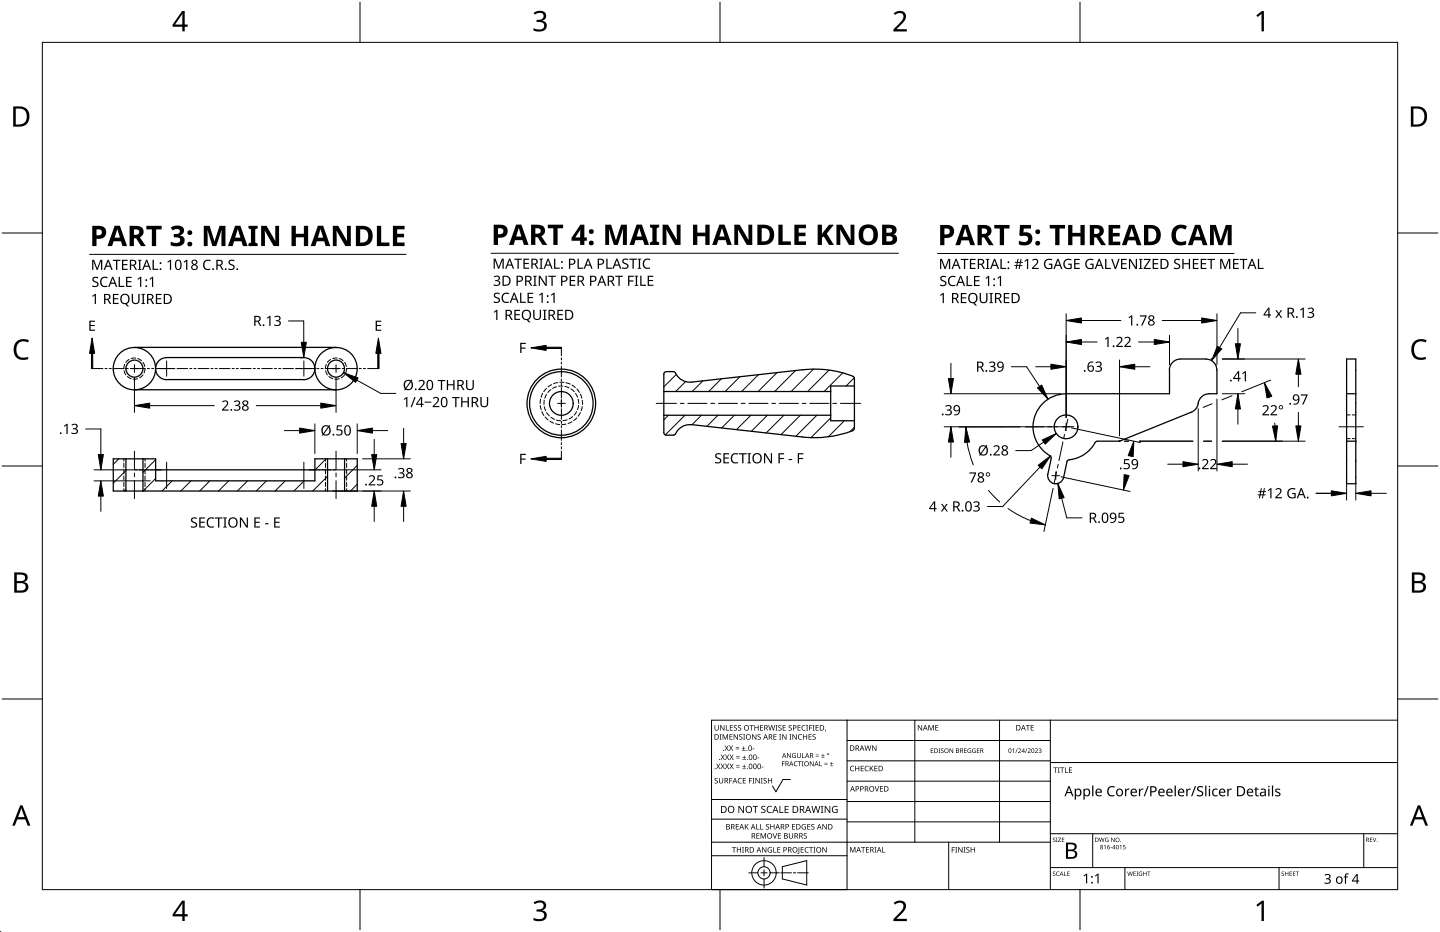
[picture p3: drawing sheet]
<svg xmlns="http://www.w3.org/2000/svg" width="432mm" height="279mm" viewBox="0 0 432 279" stroke-linecap="round" stroke-linejoin="round" font-family="sans-serif">
<g fill="none" stroke="#000" stroke-width=".38">
<path d="M40.3 104.1h60.5M40.3 116.8h60.5M50 107.2a3.3 3.3 0 0 0-3.3 3.3 3.3 3.3 0 0 0 3.3 3.3M50 107.2h41.1a3.2 3.2 0 0 1 3.3 3.3M94.4 110.5a3.3 3.3 0 0 1-3.3 3.3h-41.1M199.1 117.4h50M240.7 110.9a29.1 29.1 0 0 1 15.4 2.2l.1 15.3M240.7 110.8l-33.3 3.8a5 5 0 0 1-5-3l-2.6-.2a.78 .78 0 0 0-.7 .8v17.5l.2 .5 .5 .3h2.1l.5-.2a5 5 0 0 1 5-3M256.2 115.7h-7.1v10.4h7.1M319.7 118.1a10 10 0 0 0-9.7 7.6 10 10 0 0 0 5.2 11.2l-1 5.2M350.7 110.9v7.1h-31M361.6 107.7a3.2 3.2 0 0 1 3.3 3.3"/>
<path d="M361.6 107.6l-7.7 .1a3.3 3.3 0 0 0-3.3 3.3M362.5 118.1a3.4 3.4 0 0 0-3.3 3.4l-1 1.4-.9 .7-21.8 8.7M364.9 110.9v7.1h-2.3M403.8 107.6h2.7v37.4h-2.7zM406.5 118h-2.7M34 137.5h12.7v6.7h47.7v-6.7h12.7v9.7h-73.1zM37.8 137.5v9.7M42.9 137.5v9.7M98.2 137.5v9.7M103.3 137.5v9.7M207.5 127.3l33.2 3.7a31 31 0 0 0 15.3-2.1l.2-.5M249.1 124.5h-50"/>
<path d="M319.9 138.4l-1 4.7M329.1 132.3l-.5 .2a10.7 10.7 0 0 1-8.4 5.5l-.3 .4M335.6 132.3h-6.5M403.8 132.3h2.7M46.7 140.9h47.7M314.2 142.1a2.42 2.42 0 0 0 1.9 2.9 2.42 2.42 0 0 0 2.8-1.9"/>
<circle cx="40.3" cy="110.5" r="6.4"/>
<circle cx="40.3" cy="110.5" r="2.55"/>
<circle cx="100.8" cy="110.5" r="6.4"/>
<circle cx="100.8" cy="110.5" r="2.55"/>
<circle cx="168.3" cy="120.9" r="3.6"/>
<circle cx="168.3" cy="120.9" r="10.3"/>
<circle cx="168.3" cy="120.9" r="9.5"/>
<circle cx="319.7" cy="128" r="3.5"/>
</g>
<g fill="none" stroke="#000" stroke-width=".3">
<path d="M37.2 111.2l.5 1.2M37.4 109.2l-.3 1.3M38.2 112.9l1.1 .6M38.7 107.8l-1 .8M40.6 107.4l-1.3 .1M41.3 107.5l1.1 .7M41.3 113.5l-1.3 .2M42.9 108.6l.5 1.3M42.9 112.4l-1 .8M43.5 110.5l-.3 1.3M97.7 111.2l.5 1.2M97.8 109.2l-.2 1.3"/>
<path d="M98.6 112.9l1.2 .6M99.1 107.8l-.9 .8M101.1 107.4l-1.3 .1M101.7 107.5l1.2 .7M101.7 113.5l-1.3 .2M103.3 108.6l.5 1.3M103.3 112.4l-1 .8M103.9 110.5l-.3 1.3"/>
</g>
<g fill="none" stroke="#000" stroke-width=".3">
<path d="M202.8 112.2l-3.7 3.8M205.6 114.4l-3 3M210.7 114.2l-3.1 3.2M216.3 113.6l-3.8 3.8M221.9 112.9l-4.5 4.5M227.4 112.3l-5 5.1M233 111.7l-5.7 5.7M238.6 111.1l-6.3 6.3M244 110.6l-6.8 6.8M248.6 110.9l-6.4 6.5M252.7 111.8l-5.6 5.6M256.2 113.3l-2.5 2.4"/>
<path d="M35.6 137.5l-1.6 1.7M46.7 137.8l-3.8 3.8M97.8 137.5l-3.4 3.4M103.4 137.5l-.1 .2M107.1 139.5l-3.8 3.8M200.4 124.5l-1.3 1.4M205.4 124.5l-5.9 5.9M210.3 124.5l-2.8 2.8M215.3 124.5l-3.3 3.3M220.2 124.5l-3.8 3.8M225.2 124.5l-4.3 4.3M230.1 124.5l-4.8 4.8"/>
<path d="M235.1 124.5l-5.3 5.3M240 124.5l-5.8 5.8M244.9 124.5l-6.3 6.3M249.1 125.3l-5.9 5.9M253.2 126.1l-4.8 4.8M256.2 128.1l-1.3 1.3M37.8 141.1l-3.8 3.8M37.8 146.7l-.5 .5M46.7 143.5l-3.8 3.7M51.6 144.2l-3 3M57.3 144.2l-3.1 3M62.9 144.2l-3 3"/>
<path d="M68.6 144.2l-3.1 3M74.2 144.2l-3 3M79.9 144.2l-3.1 3M85.5 144.2l-3 3M91.2 144.2l-3.1 3M98.2 142.8l-4.4 4.4M107.1 145.2l-2 2"/>
</g>
<g fill="none" stroke="#000" stroke-width=".3">
<path d="M162.1 119.7l-.1 1.2M162.7 117.9l-.4 1.2M163.2 120l-.1 1.3M163.9 116.4l-.8 1M163.9 118.2l-.5 1.2M165.2 116.8l-.9 .9M165.4 115.3l-1.1 .7M166.9 116l-1.2 .4M167.2 114.7l-1.2 .3M167.5 115.8h1.3M167.9 114.6h1.2M169.4 115.9l1.2 .4"/>
<path d="M169.7 114.8l1.2 .3M171.2 116.6l1 .8M171.5 115.4l1 .8M172.6 117.9l.6 1.2M173 116.6l.7 1M173.4 119.7l.1 1.2M174 118.2l.5 1.2M162 121.6l.3 1.2M162.5 123.4l.6 1.1M163.2 121.9l.4 1.2M163.4 125l.9 .9M163.9 123.7l.8 1"/>
<path d="M164.9 126.3l1.1 .6M165.2 125.1l1.1 .6M166.6 127l1.3 .3M166.9 125.9l1.2 .3M169.7 127.1l-1.2 .2M170.1 125.9l-1.3 .2M171.5 126.4l-1.2 .6M171.7 124.9l-1.1 .7M172.9 123.4l-.7 1.1M173 125.3l-1 .8M173.5 121.6l-.3 1.2M174 123.7l-.6 1.1"/>
<path d="M174.6 120l.1 1.2M174.6 121.9l-.3 1.2M403.8 124.4h1.1M404.9 131.5h-1.1M405.5 124.4h1M406.5 131.5h-1M40.3 140.9h.9M41.8 140.9h1.2M43.6 140.9h1M45 140.9h.8M46.1 140.9h.4M46.6 140.9h.1"/>
<path d="M94.5 140.9h-.1M95 140.9h-.4M96.1 140.9h-.8M97.5 140.9h-1M99.3 140.9h-1.2M100.8 140.9h-.9"/>
</g>
<g fill="none" stroke="#000" stroke-width=".3">
<path d="M37.1 137.5v.7M37.1 138.9v1.3M43.5 137.5v.7M43.5 138.9v1.3M97.6 137.5v.7M97.6 138.9v1.3M103.9 137.5v.7M103.9 138.9v1.3M37.1 140.8v1.3M37.1 142.7v1.3M37.1 144.6v1.3M37.1 146.5v.7"/>
<path d="M43.5 140.8v1.3M43.5 142.7v1.3M43.5 144.6v1.3M43.5 146.5v.7M97.6 140.8v1.3M97.6 142.7v1.3M97.6 144.6v1.3M97.6 146.5v.7M103.9 140.8v1.3M103.9 142.7v1.3M103.9 144.6v1.3M103.9 146.5v.7"/>
</g>
<path d="M12.7 12.7h406.4v254h-406.4z" fill="none" stroke="#000" stroke-width=".3"/>
<path d="M107.9 .6v12.1M215.9 .6v12.1M323.8 .6v12.1M.6 69.9h12.1M419.1 69.9h12.1M.6 139.7h12.1M419.1 139.7h12.1M.6 209.6h12.1M419.1 209.6h12.1M107.9 266.7v12.1M215.9 266.7v12.1M323.8 266.7v12.1" fill="none" stroke="#000" stroke-width=".3"/>
<g fill="#000">
<path d="M160 3.9a2.36 2.36 0 0 1 3.7 .5 1.49 1.49 0 0 1-1.2 1.8 1.62 1.62 0 0 1 1.5 1.8 1.62 1.62 0 0 1-1.8 1.4l-2.2-.3v-.7a2.16 2.16 0 0 0 3.2-.5 1.23 1.23 0 0 0-1.7-1.3h-.6v-.7a1.55 1.55 0 0 0 2.1-1.1 1.51 1.51 0 0 0-2.6-.4zM268 4a2.07 2.07 0 0 1 2.1-.8 2.07 2.07 0 0 1 1.6 1.7 4 4 0 0 1-1.6 2.6l-1.2 1.2h3v.7h-4v-.6l1.6-1.6a2.6 2.6 0 0 0 1.2-2.9 1.64 1.64 0 0 0-2.3 .2zM376.7 4.6l1.7-1.3h.6v6.1h-.7v-5.3l-1.2 1zM4.9 102.5a3.4 3.4 0 0 1 3.8-.5l-.3 .7a2.3 2.3 0 0 0-2.7 .1 2.3 2.3 0 0 0-.8 2.5 2.15 2.15 0 0 0 3.2 1.8l.4-.1v.7a3 3 0 0 1-3.5-.4 3 3 0 0 1-.8-3.4zM424 102.5a3.4 3.4 0 0 1 3.8-.5l-.3 .7-1.6-.4a2.55 2.55 0 0 0-1.9 2.4 2.55 2.55 0 0 0 1.6 2.5l2-.2v.7a3 3 0 0 1-3.5-.4 3 3 0 0 1-.8-3.4zM160 270.6a2.36 2.36 0 0 1 3.7 .5 1.49 1.49 0 0 1-1.2 1.8 1.62 1.62 0 0 1 1.5 1.8 1.62 1.62 0 0 1-1.8 1.4l-2.2-.3v-.7a2.16 2.16 0 0 0 3.2-.5 1.23 1.23 0 0 0-1.7-1.3h-.6v-.7a1.55 1.55 0 0 0 2.1-1.1 1.51 1.51 0 0 0-2.6-.4zM268 270.7a2.07 2.07 0 0 1 2.1-.8 2.07 2.07 0 0 1 1.6 1.7 4 4 0 0 1-1.6 2.6l-1.2 1.2h3v.7h-4v-.6l1.6-1.6a2.6 2.6 0 0 0 1.2-2.9 1.64 1.64 0 0 0-2.3 .2zM376.7 271.3l1.7-1.3h.6v6.1h-.7v-5.3l-1.2 1z"/>
<path d="M54.6 3.3h.8v4.1h.9v.6h-.9v1.4h-.7v-1.4h-2.9v-.6zM54.7 4.1l-2.2 3.3h2.2z"/>
<path d="M4 31.9h1.8a3 3 0 0 1 3 3.1 3 3 0 0 1-3.1 3h-1.7zM4.7 32.6v4.7h.9a2.43 2.43 0 0 0 2.4-1.9 2.43 2.43 0 0 0-1.5-2.8z"/>
<path d="M423.1 31.9h1.8a3 3 0 0 1 3 3.1 3 3 0 0 1-3.1 3h-1.7zM423.8 32.6v4.7h.9a2.43 2.43 0 0 0 2.4-1.9 2.43 2.43 0 0 0-1.5-2.8z"/>
<path d="M4.3 171.6h1.7a1.71 1.71 0 0 1 2.3 1.8 1.39 1.39 0 0 1-1.1 1.1 1.64 1.64 0 0 1 1.3 2 1.64 1.64 0 0 1-2.1 1.2h-2.1zM5 174.8v2.2h1.3a1.15 1.15 0 0 0 1.4-1.1 1.15 1.15 0 0 0-1.5-1.1zM5 172.3v1.9h1.2a1.04 1.04 0 0 0 1.3-1.1 1.04 1.04 0 0 0-1.5-.8z"/>
<path d="M423.4 171.6h1.7a1.71 1.71 0 0 1 2.3 1.8 1.39 1.39 0 0 1-1.1 1.1 1.64 1.64 0 0 1 1.3 2 1.64 1.64 0 0 1-2.1 1.2h-2.1zM424.1 174.8v2.2h1.3a1.15 1.15 0 0 0 1.4-1.1 1.15 1.15 0 0 0-1.5-1.1zM424.1 172.3v1.9h1.2a1.04 1.04 0 0 0 1.3-1.1 1.04 1.04 0 0 0-1.5-.8z"/>
<path d="M6 241.4h.7l2.4 6.1h-.8l-.7-1.9h-2.4l-.7 1.9h-.8zM6.4 242.2l-1 2.8h2z"/>
<path d="M425.1 241.4h.7l2.4 6.1h-.8l-.7-1.9h-2.4l-.7 1.9h-.8zM425.5 242.2l-1 2.8h2z"/>
<path d="M54.6 270h.8v4.1h.9v.6h-.9v1.4h-.7v-1.4h-2.9v-.6zM54.7 270.8l-2.2 3.3h2.2z"/>
</g>
<g fill="none" stroke="#000" stroke-width=".3">
<path d="M254 215.9v50.8h-40.6v-50.8h205.7M274.3 215.9v36.6M299.7 215.9v36.6M315 215.9v50.8M213.4 239.7h40.6M237 233.7h-2.2l-2.1 3.7-1.1-1.8M254 222h61M254 228.1h61M254 234.2h61M315 228.6h104.1M213.4 256.5h40.6M213.4 252.5h101.6"/>
<path d="M213.4 245.6h40.6M229.1 257.1v2.7M234.6 259.8l7.3-1.8v7.3l-7.3-1.8zM254 240.3h61M254 246.4h61M284.5 252.5v14.2M315 249.9h104.1M327.7 249.9v10.2M408.9 249.9v10.2M224.5 261.7h2.8M228.2 261.7h1.8M229.1 260.7v1.9"/>
<path d="M229.1 263.5v2.7M230.9 261.7h2.8M234.1 261.7h3.2M237.9 261.7h.7M239.2 261.7h3.2M315 260.1h104.1M337.3 260.1v6.6M383.5 260.1v6.6"/>
<circle cx="229.1" cy="261.7" r="3.7"/>
<circle cx="229.1" cy="261.7" r="1.83"/>
</g>
<g fill="#000">
<path d="M214.3 217.4h.2v1a.42 .42 0 0 0 .4 .5 .42 .42 0 0 0 .4-.5v-1h.2v1a.62 .62 0 0 1-.6 .6 .62 .62 0 0 1-.6-.6zM215.9 217.4h.3l.8 1.3v-1.3h.2v1.6h-.2l-.9-1.3v1.3h-.2zM217.7 217.4h.2v1.4h.7v.2h-.9zM218.9 217.4h.9v.2h-.7v.5h.6v.1h-.6v.6h.7v.2h-.9zM220.1 217.5l.6-.1 .3 .1-.1 .1a.38 .38 0 0 0-.5-.1 .38 .38 0 0 0-.1 .5 .38 .38 0 0 0 .4 .2 .51 .51 0 0 1 .1 .8 .51 .51 0 0 1-.8-.2h.1a.41 .41 0 0 0 .6 .1 .41 .41 0 0 0 .1-.6 .41 .41 0 0 0-.5-.1zM221.4 217.5l.5-.1 .3 .1v.1a.38 .38 0 0 0-.5-.1 .38 .38 0 0 0-.2 .5 .38 .38 0 0 0 .5 .2 .51 .51 0 0 1 .1 .8 .51 .51 0 0 1-.8-.2h.1a.41 .41 0 0 0 .5 .1 .41 .41 0 0 0 .1-.6 .41 .41 0 0 0-.5-.1zM224.8 217.4h1.2v.2h-.5v1.4h-.2v-1.4h-.5zM226.2 217.4h.2v.7h.9v-.7h.2v1.6h-.2v-.7h-.9v.7h-.2zM227.9 217.4h.9v.2h-.7v.5h.7v.1h-.7v.6h.7v.2h-.9zM230.4 217.4h.2l.3 1.4 .4-1.4h.2l.4 1.4 .3-1.4h.2l-.4 1.6h-.2l-.4-1.4-.4 1.4h-.2zM232.6 217.4h.5l-.2 .2v1.2l.2 .2h-.5l.1-.2v-1.2zM233.4 217.5l.6-.1 .3 .1v.1a.38 .38 0 0 0-.5-.1 .38 .38 0 0 0-.2 .5 .38 .38 0 0 0 .5 .2 .51 .51 0 0 1 .1 .8 .51 .51 0 0 1-.9-.2h.2a.41 .41 0 0 0 .5 .1 .41 .41 0 0 0 .1-.6 .41 .41 0 0 0-.5-.1z"/>
<path d="M234.7 217.4h.9v.2h-.7v.5h.7v.1h-.7v.6h.7v.2h-.9zM236.5 217.5l.6-.1 .3 .1v.1a.38 .38 0 0 0-.5-.1 .38 .38 0 0 0-.2 .5 .38 .38 0 0 0 .5 .2 .51 .51 0 0 1 .1 .8 .51 .51 0 0 1-.9-.2h.2a.41 .41 0 0 0 .5 .1 .41 .41 0 0 0 .1-.6 .41 .41 0 0 0-.5-.1zM239.2 217.4h.9v.2h-.7v.5h.6v.1h-.6v.6h.7v.2h-.9zM240.5 217.6l.6-.2 .5 .1-.1 .1a.65 .65 0 0 0-1 .6 .65 .65 0 0 0 1 .6 .77 .77 0 0 1-1.1-.1 .77 .77 0 0 1 .1-1.1zM241.7 217.4h.6l-.2 .2v1.2l.2 .2h-.6l.2-.2v-1.2zM242.6 217.4h.9v.2h-.7v.5h.7v.2h-.7v.7h-.2zM243.7 217.4h.6l-.2 .2v1.2l.2 .2h-.6l.2-.2v-1.2zM244.6 217.4h.9v.2h-.7v.5h.6v.1h-.6v.6h.7v.2h-.9zM247.5 218.7l.2 .1-.3 .5zM275.2 217.4h.3l.8 1.3v-1.3h.2v1.6h-.2l-.9-1.4v1.4h-.2zM278.4 217.4h.3l.5 1.3 .5-1.3h.3v1.6h-.2v-1.4l-.7 1.4-.5-1.4v1.4h-.2zM280.5 217.4h.9v.1h-.7v.6h.6v.1h-.6v.6h.7v.2h-.9z"/>
<path d="M307.6 217.4h1.2v.1h-.5v1.5h-.2v-1.5h-.5zM309.1 217.4h.9v.1h-.7v.6h.6v.1h-.6v.6h.7v.2h-.9zM214.4 233.4l.5-.2 .3 .1v.2a.38 .38 0 0 0-.5-.2 .38 .38 0 0 0-.2 .5 .38 .38 0 0 0 .5 .2l.3 .3-.2 .5-.6 .1-.2-.1 .1-.2a.41 .41 0 0 0 .5 .1 .41 .41 0 0 0 .1-.5 .41 .41 0 0 0-.5-.2zM214.8 228.9h.2l.4 .7 .4-.7h.2l-.5 .8 .5 .9h-.2l-.4-.7-.5 .7h-.2l.6-.9zM215.8 220.1h.6l-.2 .2v1.3l.2 .1h-.6l.2-.1v-1.3zM215.6 233.2h.2v1.1a.42 .42 0 0 0 .4 .4 .42 .42 0 0 0 .4-.4v-1.1h.2v1.1a.62 .62 0 0 1-.6 .6 .62 .62 0 0 1-.6-.6zM216.1 228.9h.2l.4 .7 .4-.7h.2l-.5 .8 .6 .9h-.3l-.4-.7-.4 .7h-.3l.6-.9zM216.1 226.2h.2l.4 .6 .4-.6h.2l-.5 .8 .6 .8h-.3l-.4-.7-.4 .7h-.2l.5-.8zM216.7 220.1h.3l.5 1.3 .5-1.3h.3v1.6h-.2v-1.4l-.7 1.4-.5-1.4v1.4h-.2zM217.3 223.5h.2l.4 .6 .4-.6h.2l-.5 .8 .5 .8h-.2l-.4-.7-.4 .7h-.3l.6-.8zM217.4 228.9h.2l.4 .7 .4-.7h.2l-.5 .8 .6 .9h-.2l-.5-.7-.4 .7h-.2l.5-.9zM217.4 226.2h.3l.3 .6 .4-.6h.3l-.5 .8 .5 .8h-.2l-.5-.7-.4 .7h-.2l.5-.8z"/>
<path d="M218.7 233.2h.9v.2h-.7v.6h.6v.2h-.6v.7h-.2zM218.7 220.1h1v.2h-.7v.5h.6v.2h-.6v.6h.7v.1h-1zM218.6 223.5h.2l.4 .6 .4-.6h.2l-.5 .8 .6 .8h-.3l-.4-.7-.4 .7h-.2l.5-.8zM218.7 228.9h.3l.4 .7 .4-.7h.2l-.5 .8 .5 .9h-.2l-.4-.7-.5 .7h-.2l.5-.9zM218.8 226.2h.2l.4 .6 .4-.6h.2l-.5 .8 .5 .8h-.2l-.4-.7-.5 .7h-.2l.6-.8zM220.6 224.5h1v.1h-1zM220.6 224h1v.2h-1zM220.7 229.9h1.1v.2h-1.1zM220.7 229.5h1.1v.1h-1.1zM220.8 227.2h1v.1h-1zM220.8 226.7h1v.2h-1zM220 220.1h.2l.9 1.4v-1.4h.2v1.6h-.2l-.9-1.3v1.3h-.2z"/>
<path d="M221.4 233.4l.6-.2 .5 .1-.1 .2a.66 .66 0 0 0-1 .6 .66 .66 0 0 0 1 .5 .77 .77 0 0 1-1.1-.1 .77 .77 0 0 1 .1-1.1zM222.5 224.9h1v.2h-1zM222.6 230.4h1.1v.2h-1.1zM222.6 227.7h1.1v.1h-1.1zM221.7 220.3l.6-.2 .3 .1-.1 .2a.38 .38 0 0 0-.5-.2 .38 .38 0 0 0-.1 .5 .38 .38 0 0 0 .5 .2l.2 .3-.1 .4-.7 .1h-.2l.1-.2a.41 .41 0 0 0 .6 .1 .41 .41 0 0 0 .1-.5 .41 .41 0 0 0-.5-.2zM222.9 223.7h.2v.5h.4v.2h-.4v.4h-.2v-.4h-.4v-.2h.4zM223.1 229.2h.1v.5h.5v.1h-.5v.5h-.1v-.5h-.5v-.1h.5zM223.1 226.5h.1v.4h.5v.2h-.5v.5h-.1v-.5h-.5v-.2h.5zM222.8 220.1h.6l-.2 .2v1.3l.2 .1h-.6l.2-.1v-1.3zM222.7 233.2h.9v.2h-.7v.5h.7v.2h-.7v.6h.7v.2h-.9zM224.6 233.2h.9v.2h-.7v.6h.7v.2h-.7v.7h-.2zM225.7 224.4h.5v.2h-.5z"/>
<path d="M225.6 233.2h.6l-.2 .2v1.3l.2 .2h-.6l.2-.2v-1.3zM225.5 220.1h.3l.8 1.4v-1.4h.2v1.6h-.2l-.9-1.3v1.3h-.2zM227.1 227.1h.6v.2h-.6zM226.5 233.2h.3l.8 1.4v-1.4h.2v1.7h-.2l-.9-1.4v1.4h-.2zM227.2 220.3l.6-.2 .3 .1v.2a.38 .38 0 0 0-.5-.2 .38 .38 0 0 0-.2 .5 .38 .38 0 0 0 .5 .2l.2 .3-.1 .4-.7 .1h-.2l.1-.2a.41 .41 0 0 0 .6 .1 .41 .41 0 0 0 .1-.5 .41 .41 0 0 0-.5-.2zM228.4 229.9h.5v.1h-.5zM228.1 233.2h.6l-.2 .2v1.3l.2 .2h-.6l.2-.2v-1.3zM229 233.4l.6-.2 .3 .1-.1 .2a.38 .38 0 0 0-.5-.2 .38 .38 0 0 0-.1 .5 .38 .38 0 0 0 .5 .2l.2 .3-.1 .5-.7 .1-.2-.1 .1-.2a.41 .41 0 0 0 .6 .1 .41 .41 0 0 0 .1-.5 .41 .41 0 0 0-.5-.2zM230.3 233.2h.2v.7h.8v-.7h.2v1.7h-.2v-.8h-.8v.8h-.2zM231.9 220.1h.9v.2h-.7v.5h.7v.2h-.7v.6h.7v.1h-.9zM233.7 220.1h.5l-.2 .2v1.3l.2 .1h-.5l.1-.1v-1.3zM234.5 228.2h.8v.2h-.6v.5h.6v.2h-.6v.6h-.2z"/>
<path d="M234.6 220.1h.2l.9 1.4-.1-1.4h.2v1.6h-.2l-.9-1.3v1.3h-.1zM236 225.8h.2l.8 1.2v-1.2h.2v1.4h-.3l-.7-1.2v1.2h-.2zM236.7 220.1h.6l-.2 .2v1.3l.2 .1h-.6l.2-.1v-1.3zM237.7 226l.5-.2h.5l-.2 .2a.6 .6 0 0 0-.8 .5 .6 .6 0 0 0 .8 .6v-.5l-.3-.1h.5v.7a.8 .8 0 0 1-1.1-.2 .8 .8 0 0 1 .1-1zM238.2 228.4l1-.1-.4 .1a.59 .59 0 0 0-.5 .7 .59 .59 0 0 0 .8 .4 .69 .69 0 0 1-1-.1 .69 .69 0 0 1 .1-1zM237.6 220.1h.3l.8 1.4v-1.4h.2v1.6h-.2l-.9-1.3v1.3h-.2zM239.2 228.2h1.1v.2h-.4v1.3h-.2v-1.3h-.5zM239.5 220.3l.4-.2 .6 .1-.1 .2-.4-.1a.66 .66 0 0 0-.5 .8 .66 .66 0 0 0 .9 .4 .77 .77 0 0 1-1.1-.1 .77 .77 0 0 1 .2-1.1zM239 225.8h.2v.9a.38 .38 0 0 0 .4 .4 .38 .38 0 0 0 .4-.4v-.9h.1v.9a.56 .56 0 0 1-.5 .5 .56 .56 0 0 1-.6-.5zM240.5 225.8h.2v1.3h.6v.1h-.8zM240.4 228.2h.6l-.2 .2v1.1l.2 .2h-.6l.2-.2v-1.1zM240.8 220.1h.2v.7h.8v-.7h.2v1.6h-.2v-.7h-.8v.7h-.2z"/>
<path d="M242.5 220.1h.9v.2h-.7v.5h.6v.2h-.6v.6h.7v.1h-.9zM242.8 228.2h.3l.7 1.2v-1.2h.2v1.5h-.2l-.8-1.2v1.2h-.2zM244.6 226.6l1 .2zM244.6 226.2l1 .2zM243.7 220.3l.6-.2 .3 .1-.1 .2a.38 .38 0 0 0-.5-.2 .38 .38 0 0 0-.1 .5 .38 .38 0 0 0 .5 .2 .53 .53 0 0 1 .1 .8 .53 .53 0 0 1-.8 0v-.2a.41 .41 0 0 0 .6 .1 .41 .41 0 0 0 .1-.5 .41 .41 0 0 0-.5-.2zM245.7 228.2h.2v1.3h.6v.2h-.8zM246.3 227.1l1 .1zM246.7 226l.2 .4h.4l-.4 .2v.4l-.2-.4h-.4l.4-.2zM247.2 229.1l.9 .1zM247.2 228.7l.9 .1zM248.9 229.5l1 .2zM249.3 228.5l.1 .4h.5l-.5 .1v.5l-.1-.5h-.4l.4-.1z"/>
<path d="M255.1 229.8l.6-.2 .4 .1-.1 .1a.66 .66 0 0 0-.9 .6 .66 .66 0 0 0 1 .6 .77 .77 0 0 1-1.1-.1 .77 .77 0 0 1 .1-1.1zM256.4 229.6h.2v.7h.9v-.7h.2v1.6h-.2v-.8h-.9v.8h-.2zM258.1 229.6h.9v.2h-.7v.5h.7v.1h-.7v.6h.7v.2h-.9zM259.5 229.8l.6-.2 .4 .1-.1 .1a.66 .66 0 0 0-.9 .6 .66 .66 0 0 0 .9 .6 .77 .77 0 0 1-1.1-.1 .77 .77 0 0 1 .2-1.1zM259.2 223.5h.2l.4 1.3 .3-1.3h.3l.3 1.3 .4-1.3h.2l-.5 1.6h-.2l-.4-1.4-.3 1.4h-.2zM260.8 229.6h.2v.8l.7-.8h.3l-.7 .7 .7 .9h-.3l-.5-.8-.2 .8h-.2zM262.3 235.7h.2l.5 1.4 .4-1.4h.2l-.5 1.6h-.2zM261.5 223.5h.3l.8 1.3v-1.3h.2v1.6h-.2l-.9-1.4v1.4h-.2zM262.2 229.6h.9v.2h-.7v.5h.7v.1h-.7v.6h.7v.2h-.9zM263.9 235.7h.9v.2h-.7v.5h.6v.1h-.6v.6h.7v.2h-.9zM279.1 224.4h.8l-.6 .1v.4h.5l-.5 .2v.5l.6 .1h-.8zM281.4 224.4h.5l-.1 .1 .1 1.2h-.5l.2-.1z"/>
<path d="M282.2 224.5l.5-.1 .2 .2a.33 .33 0 0 0-.5-.1 .33 .33 0 0 0-.1 .4 .33 .33 0 0 0 .5 .2l.2 .2-.2 .3-.5 .1-.2-.2a.33 .33 0 0 0 .5 .2 .33 .33 0 0 0 0-.5l-.4-.3zM284.7 224.4h.2l.8 1.1-.1-1.1h.2v1.3h-.2l-.7-1.1v1.1h-.2zM289.1 224.4h.8l-.6 .1v.4h.5l-.5 .2v.5l.6 .1h-.8zM290.3 224.5l.9-.1-.2 .1a.56 .56 0 0 0-.7 .6 .56 .56 0 0 0 .7 .5v-.4l-.3-.2h.5v.7a.74 .74 0 0 1-1-.2 .74 .74 0 0 1 .1-1zM291.7 224.5l.9-.1-.3 .1a.56 .56 0 0 0-.6 .6 .56 .56 0 0 0 .7 .5v-.4l-.3-.2h.5v.7a.74 .74 0 0 1-1-.2 .74 .74 0 0 1 .1-1zM292.9 224.4h.8l-.6 .1v.4h.6l-.6 .2v.5l.6 .1h-.8zM303.5 224.7l.6-.3v1.3h-.2v-1.2zM305 224.4h.2l-.7 1.3zM305.3 224.5a.49 .49 0 0 1 .8 .1 .49 .49 0 0 1-.3 .7l-.3 .3 .7 .1h-.9l.3-.5a.37 .37 0 0 0 .4-.5 .37 .37 0 0 0-.6-.1zM307.9 224.4h.1l-.6 1.3zM308.2 224.5a.49 .49 0 0 1 .8 .1 .49 .49 0 0 1-.3 .7l-.3 .3 .7 .1h-.9l.3-.5a.37 .37 0 0 0 .4-.5 .37 .37 0 0 0-.6-.1zM310.4 224.5a.49 .49 0 0 1 .7 .1 .49 .49 0 0 1-.3 .7l-.3 .3 .7 .1h-.9l.4-.5a.37 .37 0 0 0 .4-.5 .37 .37 0 0 0-.7-.1z"/>
<path d="M311.4 224.5a.42 .42 0 0 1 .7-.2 .42 .42 0 0 1-.1 .7 .44 .44 0 0 1 .1 .8 .44 .44 0 0 1-.7-.3 .35 .35 0 0 0 .5 .2 .35 .35 0 0 0 .1-.6l-.4-.1a.3 .3 0 0 0 .5-.2 .3 .3 0 0 0-.2-.4 .3 .3 0 0 0-.4 .2zM315.9 230.1h1.2v.1h-.5v1.5h-.2v-1.5h-.5zM317.2 230.1h.6l-.2 .1v1.3l.2 .2h-.6l.2-.2v-1.3zM317.9 230.1h1.2v.1h-.5v1.5h-.2v-1.5h-.5zM319.4 230.1h.2v1.4h.7v.2h-.9zM320.5 230.1h.9v.1h-.7v.6h.7v.1h-.7v.6h.7v.2h-.9zM332.4 236.1l.8-.5 1.1 .2-.2 .3-.6-.1a1.24 1.24 0 0 0-1.1 1.6 1.24 1.24 0 0 0 1.8 .7v.3a1.59 1.59 0 0 1-2-.5 1.59 1.59 0 0 1 .2-2zM337.4 236.4h.3v.4l.4-.3 .6-.1-.1 .4h-.5l-.3 .3-.1 1.6h-.3zM341.5 236.4h.3l.1 .4 .4-.3 .5-.1v.4h-.5l-.3 .3-.1 1.6h-.4zM344.1 235.7h.3l-1.1 3h-.4zM355.7 236.4h.3l.1 .4 .4-.3 .5-.1v.4h-.5l-.3 .3-.1 1.6h-.4zM358.3 235.7h.3l-1.1 3h-.3z"/>
<path d="M359.1 236l.6-.4 1.1 .2-.2 .3-.3-.1a.57 .57 0 0 0-1 .3 .57 .57 0 0 0 .7 .7 .91 .91 0 0 1 .8 1.2 .91 .91 0 0 1-1.3 .5l-.6-.1v-.4l.7 .2a.6 .6 0 0 0 .8-.4 .6 .6 0 0 0-.7-.7l-.7-.5zM363.7 236.7l1-.3 .4 .1-.1 .3a.83 .83 0 0 0-1.2 .8 .83 .83 0 0 0 1.3 .7v.3l-.6 .2a1.22 1.22 0 0 1-1-.8 1.22 1.22 0 0 1 .2-1.3zM368 236.4h.3l.1 .4 .4-.3 .5-.1v.4h-.5l-.3 .3-.1 1.6h-.4zM376.6 235.9h.2v.5h.6v.3h-.6v1.3l.2 .4h.5a.52 .52 0 0 1-.5 .4 .52 .52 0 0 1-.5-.3l-.1-1.8h-.3v-.2l.3-.1zM382.5 236.6l.5-.2 .9 .1-.1 .3-.5-.1a.37 .37 0 0 0-.6 .2 .37 .37 0 0 0 .4 .4 .76 .76 0 0 1 .9 .9 .76 .76 0 0 1-1.1 .5l-.5-.1v-.3l.5 .1a.44 .44 0 0 0 .7-.2 .44 .44 0 0 0-.5-.5l-.7-.4zM219.5 254h1.2v.1h-.5v1.5h-.2v-1.5h-.5zM220.6 247.1h.9v.1h-.7v.5h.7v.2h-.7v.6h.7v.2h-.9zM221 254h.2v.6h.8v-.6h.2v1.6h-.2v-.8h-.8v.8h-.2zM221.4 241.6h.3l1.2 1.8-.1-1.8h.3v2.1h-.3l-1.1-1.7v1.7h-.3zM222.5 254h.6l-.2 .1v1.3l.2 .2h-.6l.2-.2v-1.3zM223.3 247.1h.2v.8l.8-.8h.2l-.6 .7 .6 .9h-.2l-.6-.8-.2 .8h-.2zM225.7 241.6h1.6v.2h-.7v1.9h-.2v-1.9h-.7z"/>
<path d="M226.8 247.1h.2v1.4h.7v.2h-.9zM226.8 249.8h.9v.2h-.7v.5h.7v.1h-.7v.6h.7v.2h-.9zM228 247.1h.2v1.4h.7v.2h-.9zM228.1 249.8h.3l.5 1.3 .5-1.3h.3v1.6h-.2v-1.4l-.7 1.4-.5-1.4v1.4h-.2zM228.4 241.8l.4-.2 .7 .1-.2 .2a.44 .44 0 0 0-.8 .1 .44 .44 0 0 0 .6 .6h.1a.66 .66 0 0 1 .3 1 .66 .66 0 0 1-1 .1l-.3-.1v-.2l.3 .1a.47 .47 0 0 0 .8-.3 .47 .47 0 0 0-.6-.5l-.4-.4zM228.5 254h.3l.8 1.3v-1.3h.2v1.6h-.2l-.9-1.4v1.4h-.2zM229.7 247.2l.6-.2 .3 .1v.2a.38 .38 0 0 0-.5-.1 .38 .38 0 0 0-.2 .4 .38 .38 0 0 0 .5 .2l.3 .3-.2 .5-.7 .1-.2-.1 .2-.1a.41 .41 0 0 0 .5 0 .41 .41 0 0 0 .1-.5 .41 .41 0 0 0-.5-.2zM230.2 241.9l.5-.3 .8 .1-.1 .2-.5-.1a.86 .86 0 0 0-.7 1.1 .86 .86 0 0 0 1.2 .5v.3a1.1 1.1 0 0 1-1.4-.4 1.1 1.1 0 0 1 .2-1.4zM230.4 254.2l.7-.3 .4 .1-.1 .2a.67 .67 0 0 0-1 .5 .67 .67 0 0 0 .9 .7v-.5h-.4v-.2h.6v.8a.88 .88 0 0 1-1.2-.2 .88 .88 0 0 1 .1-1.1zM231.7 249.8h.2l.5 1.4 .4-1.4h.2l-.5 1.6h-.2zM231.9 254h.2v1.4h.7v.2h-.9zM231 247.1h.2v.6h.8v-.6h.2v1.6h-.2v-.8h-.8v.8h-.2z"/>
<path d="M233.7 241.6h.3v1.9h.9v.2h-1.2zM233.1 254h.9v.1h-.7v.5h.6v.2h-.6v.6h.7v.2h-.9zM233.3 249.8h.9v.2h-.7v.5h.6v.1h-.6v.6h.7v.2h-.9zM235.3 241.6h1.2v.2h-1v.7h.9v.2h-.9v.8h1v.2h-1.2zM236.6 249.8h.2v1a.42 .42 0 0 0 .4 .4 .42 .42 0 0 0 .4-.4v-1h.2v1a.62 .62 0 0 1-.6 .6 .62 .62 0 0 1-.6-.6zM237.5 247.1h.9v.1h-.7v.5h.7v.2h-.7v.6h.7v.2h-.9zM239.5 254h.2v1.7l-.5 .3-.1-.2 .4-.2zM240.1 254h.9v.1h-.7v.5h.7v.2h-.7v.6h.7v.2h-.9zM240.6 247.3l.7-.3 .4 .1-.1 .2a.67 .67 0 0 0-1 .5 .67 .67 0 0 0 .9 .7v-.5h-.4v-.2h.6v.8a.88 .88 0 0 1-1.2-.2 .88 .88 0 0 1 .1-1.1zM241.1 249.9l.5-.1h.3v.2a.38 .38 0 0 0-.5-.1 .38 .38 0 0 0-.2 .5 .38 .38 0 0 0 .5 .2 .53 .53 0 0 1 .2 .8 .53 .53 0 0 1-.9 0l.1-.2a.41 .41 0 0 0 .5 .1 .41 .41 0 0 0 .1-.6 .41 .41 0 0 0-.5-.1zM241.5 254.2l.6-.3 .4 .1-.1 .2a.65 .65 0 0 0-.9 .6 .65 .65 0 0 0 .9 .6 .77 .77 0 0 1-1.1-.1 .77 .77 0 0 1 .2-1.1zM242.1 247.1h.9v.1h-.7v.5h.6v.2h-.6v.6h.7v.2h-.9z"/>
<path d="M242.6 254h1.2v.1h-.5v1.5h-.2v-1.5h-.5zM243.3 247.2l.6-.2 .3 .1-.1 .2a.38 .38 0 0 0-.5-.1 .38 .38 0 0 0-.1 .4 .38 .38 0 0 0 .5 .2l.2 .3-.1 .5-.7 .1-.2-.1 .1-.1a.41 .41 0 0 0 .6 0 .41 .41 0 0 0 .1-.5 .41 .41 0 0 0-.5-.2zM243.9 254h.6l-.2 .1v1.3l.2 .2h-.6l.2-.2v-1.3zM243.3 241.6h.3l.4 1.8 .5-1.8h.3l.5 1.8 .4-1.8h.3l-.6 2.1h-.3l-.5-1.8-.5 1.8h-.2zM246.1 241.6h.8l-.3 .2v1.7l.3 .2h-.8l.3-.2v-1.7zM246.6 254h.2l.9 1.3v-1.3h.2v1.6h-.3l-.8-1.4v1.4h-.2zM246.6 247.1h.2l.9 1.3v-1.3h.2v1.6h-.2l-.9-1.4v1.4h-.2zM247.3 241.6h.3l1.1 1.8v-1.8h.3v2.1h-.3l-1.2-1.7v1.7h-.2zM249.7 241.9l1-.3 .5 .1-.1 .2a.87 .87 0 0 0-1.4 .7 .87 .87 0 0 0 1.2 .9v-.7h-.4v-.2h.7v1a1.15 1.15 0 0 1-1.5-.2 1.15 1.15 0 0 1 0-1.5zM254.9 253.9h.3l.5 1.4 .5-1.4h.3v1.7h-.2v-1.5l-.7 1.5-.5-1.5v1.5h-.2zM258.2 253.9h1.2v.2h-.5v1.5h-.2v-1.5h-.5zM259.7 253.9h.9v.2h-.7v.5h.6v.2h-.6v.6h.7v.2h-.9z"/>
<path d="M262.2 253.9h.6l-.2 .2v1.3l.2 .2h-.6l.2-.2v-1.3zM264.6 253.9h.2v1.5h.7v.2h-.9zM285.4 254h.9v.1h-.7v.6h.6v.2h-.6v.7h-.2zM286.4 254h.6l-.2 .1v1.3l.2 .2h-.6l.2-.2v-1.3zM287.3 254h.3l.8 1.3v-1.3h.2v1.6h-.2l-.9-1.4v1.4h-.2zM288.9 254h.6l-.2 .1v1.3l.2 .2h-.6l.2-.2v-1.3zM289.8 254.1l.6-.2 .3 .1-.1 .2a.38 .38 0 0 0-.5-.1 .38 .38 0 0 0-.1 .5 .38 .38 0 0 0 .5 .1l.2 .3-.1 .5-.7 .1-.2-.1 .1-.1a.41 .41 0 0 0 .6 0 .41 .41 0 0 0 .1-.5 .41 .41 0 0 0-.5-.2zM291.1 254h.2v.6h.8v-.6h.2v1.6h-.2v-.8h-.8v.8h-.2zM315.8 251.2l.4-.1 .2 .2a.32 .32 0 0 0-.4-.1 .32 .32 0 0 0-.1 .5 .32 .32 0 0 0 .4 .1 .41 .41 0 0 1 0 .6 .41 .41 0 0 1-.6-.2 .31 .31 0 0 0 .5 .2 .31 .31 0 0 0 0-.5l-.5-.3zM316.7 251.1h.4l-.1 .2 .1 1.1h-.4l.1-.1zM317.3 251.1h.9l-.7 1.2 .7 .1h-.9l.7-1.1zM318.4 251.1h.7l-.5 .2v.4h.5l-.5 .1v.5l.5 .1h-.7z"/>
<path d="M329.6 251.1h.1l.3 1.1 .3-1.1h.2l.3 1.1 .2-1.1h.2l-.3 1.3h-.2l-.3-1.1-.3 1.1h-.2zM331 253.6l.5-.3v1.3h-.2v-1.1zM331.5 251.3l.9-.1-.2 .1a.53 .53 0 0 0-.7 .5 .53 .53 0 0 0 .7 .5v-.4l-.2-.2h.4v.7a.71 .71 0 0 1-.9-.2 .71 .71 0 0 1 0-.9zM333 254l.4 .2zM333.2 251.1l.9 1.1v-1.1h.1v1.3l-.9-1.1-.1 1.1zM335.7 253.6l.5-.3v1.3h-.1v-1.1zM336.8 253.3h.6l-.5 .2v.3a.43 .43 0 0 1 .6 .2 .43 .43 0 0 1-.2 .6 .43 .43 0 0 1-.6-.2 .37 .37 0 0 0 .6 .1 .37 .37 0 0 0 0-.6 .37 .37 0 0 0-.5 0zM410.8 251.1h.7l-.5 .2v.4h.5l-.5 .1v.5l.5 .1h-.7zM411.6 251.1h.2l.4 1.1 .3-1.1h.2l-.4 1.3zM315.8 261.4l.4-.1 .2 .2a.32 .32 0 0 0-.4-.1 .32 .32 0 0 0-.1 .4 .32 .32 0 0 0 .4 .1 .41 .41 0 0 1 0 .7 .41 .41 0 0 1-.6-.2 .31 .31 0 0 0 .5 .1 .31 .31 0 0 0 0-.5l-.5-.2zM316.9 261.4l.4-.1h.4l-.1 .2a.52 .52 0 0 0-.8 .5 .52 .52 0 0 0 .8 .4 .61 .61 0 0 1-.9-.1 .61 .61 0 0 1 .2-.9zM319.1 261.3h.1v1.1l.6 .2h-.7z"/>
<path d="M320 261.3h.7l-.5 .1v.4h.5l-.5 .2v.4l.5 .2h-.7zM324.9 262.5l1.1-.6v2.9h-.3v-2.5l-.6 .5zM328.3 262.5l1.1-.6v2.9h-.3v-2.5l-.6 .5zM338 261.3h.2l.3 1.1 .3-1.1h.1l.3 1.1 .3-1.1h.2l-.4 1.3h-.1l-.3-1.1-.4 1.1h-.1zM339.9 261.3h.7l-.6 .1v.4h.6l-.6 .2v.4l.6 .2h-.7zM340.8 261.3h.5l-.2 .1 .2 1.2h-.5l.1-.1zM341.6 261.4l.9-.1-.2 .1a.53 .53 0 0 0-.7 .6 .53 .53 0 0 0 .7 .4v-.4l-.2-.1h.4v.6a.71 .71 0 0 1-.9-.1 .71 .71 0 0 1 0-1zM342.8 261.3h.2v.5h.7v-.5h.1v1.3h-.1v-.6h-.7v.6h-.2zM344 261.3h1l-.4 .1v1.2h-.2v-1.2zM384.3 261.4l.5-.1 .2 .2a.32 .32 0 0 0-.4-.1 .32 .32 0 0 0-.1 .4 .32 .32 0 0 0 .4 .1 .41 .41 0 0 1 0 .7 .41 .41 0 0 1-.6-.2 .31 .31 0 0 0 .4 .1 .31 .31 0 0 0 .1-.5l-.5-.2zM385.3 261.3h.2v.5h.7v-.5h.1v1.3h-.1v-.6h-.7v.6h-.2zM386.7 261.3h.7l-.5 .1v.4h.5l-.5 .2v.4l.5 .2h-.7z"/>
<path d="M387.7 261.3h.7l-.5 .1v.4h.5l-.5 .2v.4l.5 .2h-.7zM388.5 261.3h1l-.4 .1v1.2h-.1v-1.2zM397.2 262.3a.97 .97 0 0 1 1.1-.4 .97 .97 0 0 1 .6 1.1l-.5 .4a.82 .82 0 0 1 .7 1 .82 .82 0 0 1-1.1 .6l-.8-.2v-.3l.6 .2a.6 .6 0 0 0 .9-.5 .6 .6 0 0 0-.8-.6h-.3v-.3h.3a.58 .58 0 0 0 .7-.8 .58 .58 0 0 0-1-.1l-.2 .1zM403.5 262l.9-.1-.1 .3-.5-.1-.1 .3-.1 .4h.6v.2h-.6v1.9h-.3v-1.9h-.4l.4-.3z"/>
<path d="M223 218.2a.81 .81 0 0 1 1.6 0 .81 .81 0 0 1-1.6 0zM223.5 217.7a.62 .62 0 0 0-.1 1 .62 .62 0 0 0 1-.2v-.1a.58 .58 0 0 0-.2-.7 .58 .58 0 0 0-.7 0z"/>
<path d="M229.2 217.4h.4a.47 .47 0 0 1 .6 .3 .47 .47 0 0 1-.3 .6l.4 .7h-.2l-.4-.7h-.3v.7h-.2zM229.4 217.6v.6h.2a.31 .31 0 0 0 .4-.3 .31 .31 0 0 0-.4-.3z"/>
<path d="M237.8 217.4h.7l.3 .4-.1 .4-.7 .2v.6h-.2zM238 217.6v.6a.39 .39 0 0 0 .6-.3 .39 .39 0 0 0-.6-.3z"/>
<path d="M245.8 217.4h.5a.73 .73 0 0 1 .8 .8 .75 .75 0 0 1-.8 .8h-.5zM246 217.6v1.2h.3a.58 .58 0 0 0 .6-.6l-.2-.5z"/>
<path d="M277.4 217.4h.1l.7 1.6h-.2l-.2-.5h-.7l-.2 .5h-.2zM277.4 217.6l-.2 .7h.5z"/>
<path d="M304.7 217.4h.5a.81 .81 0 0 1 .8 .8 .81 .81 0 0 1-.8 .8h-.5zM304.9 217.5v1.3h.2a.64 .64 0 0 0 .7-.6 .64 .64 0 0 0-.6-.7z"/>
<path d="M306.8 217.4h.2l.6 1.6h-.2l-.2-.5h-.7l-.1 .5h-.2zM306.9 217.6l-.3 .7h.5z"/>
<path d="M214.3 220.1h.5a.81 .81 0 0 1 .8 .9 .81 .81 0 0 1-.9 .7h-.4zM214.5 220.3v1.3h.2a.64 .64 0 0 0 .6-.7 .64 .64 0 0 0-.6-.6z"/>
<path d="M217.3 233.2h.4a.47 .47 0 0 1 .6 .4 .47 .47 0 0 1-.3 .5l.4 .8h-.2l-.4-.7h-.3v.7h-.2zM217.5 233.4v.6h.2a.31 .31 0 0 0 .4-.3 .31 .31 0 0 0-.4-.3z"/>
<path d="M220.3 233.2h.2l.6 1.7h-.2l-.2-.5h-.7l-.2 .5h-.2zM220.4 233.4l-.3 .8h.5z"/>
<path d="M223.5 220.9a.85 .85 0 0 1 1.7 0 .85 .85 0 0 1-1.7 0zM224 220.4l-.1 .5a.6 .6 0 0 0 .7 .6 .6 .6 0 0 0 .5-.7 .6 .6 0 0 0-.8-.5z"/>
<path d="M224.6 223.6v-.1a.82 .82 0 0 1 .9 .7 .82 .82 0 0 1-.5 .9 .93 .93 0 0 1-.4-1.5zM224.7 223.7v.1a.62 .62 0 0 0-.2 .7 .62 .62 0 0 0 .6 .4l.1-1-.2-.3z"/>
<path d="M224.7 229h.1a.8 .8 0 0 1 .8 .4 .8 .8 0 0 1-.1 1l-.2 .1a.82 .82 0 0 1-.9-.5 .82 .82 0 0 1 .3-1zM224.8 229.2a.62 .62 0 0 0-.2 .7 .62 .62 0 0 0 .7 .4v-1l-.2-.2z"/>
<path d="M224.7 226.3h.1a.59 .59 0 0 1 .7 .1 .59 .59 0 0 1 .1 .6 .61 .61 0 0 1-.6 .9 .61 .61 0 0 1-.5-1zM224.9 226.4l-.2 .6a.41 .41 0 0 0 .4 .7 .41 .41 0 0 0 .3-.7l-.1-.6z"/>
<path d="M226 229h.1a.81 .81 0 0 1 .8 .5 .81 .81 0 0 1-.2 .9l-.1 .1a.82 .82 0 0 1-.9-.5 .82 .82 0 0 1 .3-1zM226.1 229.2a.62 .62 0 0 0-.2 .7 .62 .62 0 0 0 .7 .4v-1l-.2-.2z"/>
<path d="M226 226.3h.1a.59 .59 0 0 1 .7 .1 .59 .59 0 0 1 .1 .6 .61 .61 0 0 1-.6 .9 .61 .61 0 0 1-.5-1zM226.1 226.4l-.1 .6a.41 .41 0 0 0 .4 .7 .41 .41 0 0 0 .3-.7l-.1-.6z"/>
<path d="M227.3 229h.1a.79 .79 0 0 1 .8 .7 .79 .79 0 0 1-.7 .9l-.4-.6zM227.4 229.2l-.1 .2a.6 .6 0 0 0 .5 1 .66 .66 0 0 0 .3-.8 .66 .66 0 0 0-.7-.4z"/>
<path d="M229.5 220.1h.2l.6 1.6h-.2l-.2-.5h-.7l-.1 .5h-.2zM229.6 220.3l-.3 .8h.5z"/>
<path d="M230.5 220.1h.5a.47 .47 0 0 1 .5 .3 .47 .47 0 0 1-.3 .6l.5 .7h-.3l-.4-.6h-.3v.6h-.2zM230.7 220.3v.6h.3a.31 .31 0 0 0 .3-.3 .31 .31 0 0 0-.3-.3z"/>
<path d="M235.1 225.8l.7 1.4-.4-.4h-.5l-.4 .4zM235.1 226l-.2 .6h.5z"/>
<path d="M235.6 228.2h.4a.42 .42 0 0 1 .5 .3 .42 .42 0 0 1-.3 .5l.4 .7h-.2l-.4-.6h-.3v.6h-.1zM235.7 228.4v.5h.3a.28 .28 0 0 0 .3-.2 .28 .28 0 0 0-.4-.3z"/>
<path d="M237.2 228.2l.7 1.5-.3-.5h-.6l-.4 .5zM237.3 228.4l-.3 .7h.5z"/>
<path d="M242 225.8l.7 1.4-.4-.4h-.5l-.4 .4zM242 226l-.2 .6h.5z"/>
<path d="M241.1 229a.73 .73 0 0 1 1.4 0 .73 .73 0 0 1-1.4 0zM241.4 229a.54 .54 0 0 0 1 0 .54 .54 0 0 0-1 0z"/>
<path d="M242.9 225.8h.4a.42 .42 0 0 1 .5 .3 .42 .42 0 0 1-.3 .5l.4 .6h-.2l-.3-.6h-.3v.6h-.2zM243.1 225.9v.6h.2a.28 .28 0 0 0 .3-.3 .28 .28 0 0 0-.3-.3z"/>
<path d="M244.8 228.2l.7 1.5-.4-.5h-.6l-.3 .5zM244.8 228.4l-.2 .7h.5z"/>
<path d="M248 226.1a.31 .31 0 0 1 .6 0 .31 .31 0 0 1-.6 0zM248.1 226.1a.2 .2 0 0 0 .4 0 .2 .2 0 0 0-.4 0z"/>
<path d="M255.5 235.7h.2l.7 1.6h-.3l-.2-.5h-.6l-.2 .5h-.2zM255.6 235.9l-.2 .7h.5z"/>
<path d="M254.9 223.5h.5a.81 .81 0 0 1 .8 .8 .81 .81 0 0 1-.8 .8h-.5zM255.1 223.6v1.3h.2a.64 .64 0 0 0 .7-.6 .64 .64 0 0 0-.6-.7z"/>
<path d="M256.6 223.5h.4a.47 .47 0 0 1 .6 .3 .47 .47 0 0 1-.3 .6l.4 .7h-.2l-.4-.7h-.3v.7h-.2zM256.8 223.6v.6h.2a.31 .31 0 0 0 .4-.3 .31 .31 0 0 0-.4-.3z"/>
<path d="M256.6 235.7h.4a.54 .54 0 0 1 .6 .6 .54 .54 0 0 1-.8 .4v.6h-.2zM256.8 235.9v.6a.39 .39 0 0 0 .6-.3 .39 .39 0 0 0-.6-.3z"/>
<path d="M257.9 235.7h.5a.54 .54 0 0 1 .6 .6 .54 .54 0 0 1-.8 .4v.6h-.3zM258.2 235.9v.6a.39 .39 0 0 0 .6-.3 .39 .39 0 0 0-.6-.3z"/>
<path d="M258.4 223.5h.2l.6 1.6h-.2l-.2-.5h-.7l-.1 .5h-.2zM258.5 223.7l-.3 .7h.5z"/>
<path d="M259.3 235.7h.5a.47 .47 0 0 1 .5 .3 .47 .47 0 0 1-.3 .6l.5 .7h-.3l-.4-.7h-.3v.7h-.2zM259.5 235.9v.6h.3a.31 .31 0 0 0 .3-.4 .31 .31 0 0 0-.3-.2z"/>
<path d="M260.5 236.5a.81 .81 0 0 1 1.6 0 .81 .81 0 0 1-1.6 0zM260.9 236.5a.6 .6 0 0 0 1.2 0 .6 .6 0 0 0-1.2 0z"/>
<path d="M263.5 229.6h.5a.81 .81 0 0 1 .8 .8 .81 .81 0 0 1-.9 .8h-.4zM263.7 229.8v1.2h.2a.57 .57 0 0 0 .6-.6l-.2-.5z"/>
<path d="M265.1 235.7h.5a.73 .73 0 0 1 .8 .8 .75 .75 0 0 1-.8 .8h-.5zM265.3 235.9v1.2h.2a.58 .58 0 0 0 .7-.6l-.2-.5z"/>
<path d="M280.2 224.4l.8 .1 .2 .5a.63 .63 0 0 1-.7 .7h-.3zM280.3 224.5v1.1l.5-.1 .2-.3v-.4z"/>
<path d="M283.1 225a.68 .68 0 0 1 1.3 0 .68 .68 0 0 1-1.3 0zM283.4 225a.51 .51 0 0 0 1 0 .51 .51 0 0 0-1 0z"/>
<path d="M286.7 224.4h.4a.35 .35 0 0 1 .5 .1 .35 .35 0 0 1-.3 .5 .37 .37 0 0 1 .3 .5 .37 .37 0 0 1-.5 .2h-.4zM286.8 225.1v.5h.3a.26 .26 0 0 0 .3-.3 .26 .26 0 0 0-.3-.2zM286.8 224.5v.4h.3a.23 .23 0 0 0 .3-.2 .23 .23 0 0 0-.3-.2z"/>
<path d="M287.9 224.4h.4a.39 .39 0 0 1 .5 .2 .39 .39 0 0 1-.3 .5l.4 .6-.5-.5h-.3v.5h-.2zM288.1 224.5v.5h.2a.26 .26 0 0 0 .3-.2 .26 .26 0 0 0-.3-.3z"/>
<path d="M294 224.4h.4a.39 .39 0 0 1 .4 .2 .39 .39 0 0 1-.2 .5l.4 .6-.6-.5h-.2v.5h-.2zM294.2 224.5v.5h.2a.26 .26 0 0 0 .3-.2 .26 .26 0 0 0-.3-.3z"/>
<path d="M302.6 224.4h.4l.2 .3 .1 .7-.3 .3h-.4l-.2-.3zM302.7 224.6l-.1 .4a.34 .34 0 0 0 .2 .6 .34 .34 0 0 0 .3-.6l-.1-.4z"/>
<path d="M306.9 224.4h.2v.9h.2l-.2 .4-.1-.3h-.7zM307 224.5l-.5 .8h.5z"/>
<path d="M309.4 224.4h.4l.3 .3v.7l-.2 .3h-.4l-.2-.3zM309.5 224.6l-.1 .4a.35 .35 0 0 0 .3 .6 .35 .35 0 0 0 .3-.6l-.1-.4z"/>
<path d="M320.4 235.7h.3l1.2 3h-.4l-.4-.9h-1.2l-.3 .9h-.4zM320.5 236.1l-.4 1.3h.9z"/>
<path d="M322.3 236.4h.3v.3a.99 .99 0 0 1 1.3-.1 .99 .99 0 0 1 .4 1.2 .94 .94 0 0 1-.7 .9 .94 .94 0 0 1-1-.3v1.3h-.3zM322.8 236.9a.84 .84 0 0 0-.2 1.1 .84 .84 0 0 0 1.1 .3 .85 .85 0 0 0 .2-1.1 .85 .85 0 0 0-1-.4z"/>
<path d="M324.9 236.4h.3v.3a.99 .99 0 0 1 1.3-.1 .99 .99 0 0 1 .4 1.2 .94 .94 0 0 1-.6 .9 .94 .94 0 0 1-1.1-.3l.1 1.3h-.4zM325.4 236.9a.84 .84 0 0 0-.2 1.1 .84 .84 0 0 0 1.1 .3 .85 .85 0 0 0 .2-1.1 .85 .85 0 0 0-1-.4z"/>
<path d="M328.7 236.7a.98 .98 0 0 1 1.3-.2 .98 .98 0 0 1 .4 1.1h-1.5a.87 .87 0 0 0 .5 .8 .87 .87 0 0 0 .9-.1v.3l-.7 .2a1.21 1.21 0 0 1-1.1-.8 1.21 1.21 0 0 1 .2-1.3zM329 236.9l-.1 .4h1.1l-.3-.6z"/>
<path d="M334.9 236.7a1.12 1.12 0 0 1 1.7 .1 1.12 1.12 0 0 1-.3 1.7 1.12 1.12 0 0 1-1.6-.6zM335.3 236.8a.81 .81 0 0 0-.2 1.2 .81 .81 0 0 0 1.2 .1l.1-.3a.74 .74 0 0 0-.2-.9 .74 .74 0 0 0-.9-.1z"/>
<path d="M339.3 236.7a.98 .98 0 0 1 1.2-.2 .98 .98 0 0 1 .4 1.1h-1.5a.87 .87 0 0 0 .5 .8 .87 .87 0 0 0 .9-.1v.3l-.7 .2a1.21 1.21 0 0 1-1.1-.8 1.21 1.21 0 0 1 .3-1.3zM339.6 236.9l-.2 .4h1.1l-.3-.6z"/>
<path d="M344.9 235.7h.8a.95 .95 0 0 1 1.1 1 .95 .95 0 0 1-1.2 .8h-.3v1.2h-.4zM345.3 236v1.2a.72 .72 0 0 0 .9-.1 .72 .72 0 0 0 .1-1z"/>
<path d="M347.6 236.7a.98 .98 0 0 1 1.2-.2 .98 .98 0 0 1 .4 1.1h-1.5a.87 .87 0 0 0 .5 .8 .87 .87 0 0 0 .9-.1v.3l-.7 .2a1.21 1.21 0 0 1-1.1-.8 1.21 1.21 0 0 1 .3-1.3zM347.9 236.9l-.2 .4h1.2l-.4-.6z"/>
<path d="M350 236.7a.98 .98 0 0 1 1.2-.2 .98 .98 0 0 1 .4 1.1h-1.5a.87 .87 0 0 0 .5 .8 .87 .87 0 0 0 .9-.1v.3l-.7 .2a1.21 1.21 0 0 1-1.1-.8 1.21 1.21 0 0 1 .3-1.3zM350.3 236.9l-.2 .4h1.2l-.4-.6z"/>
<path d="M353.5 236.7a.98 .98 0 0 1 1.2-.2 .98 .98 0 0 1 .4 1.1h-1.5a.87 .87 0 0 0 .5 .8 .87 .87 0 0 0 .9-.1v.3a1.24 1.24 0 0 1-1.6-.2 1.24 1.24 0 0 1 .1-1.7zM353.8 236.9l-.2 .4h1.1l-.3-.6z"/>
<path d="M365.8 236.7a.98 .98 0 0 1 1.2-.2 .98 .98 0 0 1 .4 1.1h-1.5a.87 .87 0 0 0 .5 .8 .87 .87 0 0 0 .9-.1v.3a1.24 1.24 0 0 1-1.6-.2 1.24 1.24 0 0 1 .1-1.7zM366.1 236.9l-.2 .4h1.1l-.3-.6z"/>
<path d="M370.9 235.7h1a1.36 1.36 0 0 1 1.5 1.5 1.41 1.41 0 0 1-1.6 1.5h-.9zM371.3 236v2.4h.4a1.19 1.19 0 0 0 1.3-1.2 1.19 1.19 0 0 0-1.2-1.2z"/>
<path d="M374.1 236.7a.98 .98 0 0 1 1.2-.2 .98 .98 0 0 1 .5 1.1h-1.6a.87 .87 0 0 0 .6 .8 .87 .87 0 0 0 .9-.1v.3l-.7 .2a1.21 1.21 0 0 1-1.1-.8 1.21 1.21 0 0 1 .2-1.3zM374.4 236.9l-.1 .4h1.1l-.3-.6z"/>
<path d="M378 236.6l.4-.2a.81 .81 0 0 1 1.2 .8v1.5h-.3v-.3a.77 .77 0 0 1-1.1 .4 .77 .77 0 0 1-.4-1 .77 .77 0 0 1 1-.4l.4-.1-.1-.5-1 .1zM378.2 237.8a.47 .47 0 0 0 .2 .7 .47 .47 0 0 0 .6-.2l.2-.7z"/>
<path d="M217.7 247.1h.5a.42 .42 0 0 1 .6 .2 .42 .42 0 0 1-.3 .5 .44 .44 0 0 1 .4 .6 .44 .44 0 0 1-.6 .3h-.6zM218 247.9v.6h.3a.31 .31 0 0 0 .4-.3 .31 .31 0 0 0-.4-.3zM218 247.2v.5h.3a.28 .28 0 0 0 .3-.2 .28 .28 0 0 0-.4-.3z"/>
<path d="M216.2 241.6h.7a1.05 1.05 0 0 1 1 1.1 1.05 1.05 0 0 1-1.1 1h-.6zM216.5 241.8v1.7h.3a.83 .83 0 0 0 .8-.8 .83 .83 0 0 0-.8-.9z"/>
<path d="M219.2 247.1h.5a.47 .47 0 0 1 .5 .3 .47 .47 0 0 1-.3 .5l.5 .8h-.3l-.4-.7h-.3v.7h-.2zM219.4 247.2v.6h.3a.31 .31 0 0 0 .3-.3 .31 .31 0 0 0-.3-.3z"/>
<path d="M218.5 241.9a1.02 1.02 0 0 1 1.5 .1 1.02 1.02 0 0 1-.3 1.5 1.02 1.02 0 0 1-1.4-.5zM218.8 242a.83 .83 0 0 0-.3 1.1 .83 .83 0 0 0 1.2 .2l.1-.1a.81 .81 0 0 0 0-1.1 .81 .81 0 0 0-1-.1z"/>
<path d="M222.3 247h.2l.6 1.7h-.2l-.2-.5h-.6l-.2 .5h-.2zM222.4 247.3l-.3 .7h.6z"/>
<path d="M223.4 254h.5a.47 .47 0 0 1 .5 .3 .47 .47 0 0 1-.3 .6l.5 .7h-.3l-.4-.7h-.3v.7h-.2zM223.6 254.1v.6h.3a.31 .31 0 0 0 .3-.3 .31 .31 0 0 0-.4-.3z"/>
<path d="M223.8 241.9a1.02 1.02 0 0 1 1.5 .1 1.02 1.02 0 0 1-.3 1.5 1.02 1.02 0 0 1-1.4-.5zM224.1 242a.83 .83 0 0 0-.3 1.1 .83 .83 0 0 0 1.2 .2l.1-.1a.81 .81 0 0 0 0-1.1 .81 .81 0 0 0-1-.1z"/>
<path d="M225.4 249.8h.4a.47 .47 0 0 1 .6 .3 .47 .47 0 0 1-.3 .6l.5 .7h-.3l-.4-.7h-.3v.7h-.2zM225.6 250v.6h.2a.31 .31 0 0 0 .4-.3 .31 .31 0 0 0-.4-.3z"/>
<path d="M224.8 254h.5a.73 .73 0 0 1 .8 .8 .75 .75 0 0 1-.8 .8h-.5zM225 254.1v1.3h.2a.58 .58 0 0 0 .7-.6l-.2-.5z"/>
<path d="M225.8 247h.1l.7 1.7h-.2l-.2-.5h-.7l-.2 .5h-.2zM225.8 247.3l-.2 .7h.5z"/>
<path d="M227.5 254h.2l.6 1.6h-.2l-.2-.5h-.7l-.1 .5h-.3zM227.6 254.2l-.3 .7h.5z"/>
<path d="M229.9 250.6a.81 .81 0 0 1 1.6 0 .81 .81 0 0 1-1.6 0zM230.4 250.1a.62 .62 0 0 0-.1 1 .62 .62 0 0 0 1-.2v-.1a.58 .58 0 0 0-.1-.7 .58 .58 0 0 0-.8 0z"/>
<path d="M232.4 241.6h.2l.8 2.1h-.2l-.3-.6h-.8l-.3 .6h-.2zM232.5 241.9l-.3 .9h.6z"/>
<path d="M233.1 247h.2l.6 1.7h-.2l-.2-.5h-.6l-.2 .5h-.2zM233.2 247.3l-.3 .7h.5z"/>
<path d="M234.1 247.1h.5a.47 .47 0 0 1 .5 .3 .47 .47 0 0 1-.3 .5l.5 .8h-.3l-.3-.7h-.4v.7h-.2zM234.3 247.2v.6h.3a.31 .31 0 0 0 .4-.3 .31 .31 0 0 0-.4-.3z"/>
<path d="M235.1 249.8h.5a.42 .42 0 0 1 .6 .2 .42 .42 0 0 1-.3 .6 .44 .44 0 0 1 .3 .5 .44 .44 0 0 1-.5 .3h-.6zM235.3 250.6v.6h.3a.31 .31 0 0 0 .4-.3 .31 .31 0 0 0-.4-.3zM235.3 250v.5h.3a.28 .28 0 0 0 .4-.3 .28 .28 0 0 0-.4-.2z"/>
<path d="M234.9 254h.5a.54 .54 0 0 1 .6 .6 .54 .54 0 0 1-.9 .4v.6h-.2zM235.1 254.1v.7a.39 .39 0 0 0 .7-.3 .4 .4 0 0 0-.7-.4z"/>
<path d="M236.3 254h.4a.47 .47 0 0 1 .6 .3 .47 .47 0 0 1-.3 .6l.5 .7h-.3l-.4-.7h-.3v.7h-.2zM236.5 254.1v.6h.2a.31 .31 0 0 0 .4-.3 .31 .31 0 0 0-.4-.3z"/>
<path d="M235.5 247.1h.8l.3 .3-.2 .5-.7 .1v.7h-.2zM235.7 247.2v.7a.4 .4 0 0 0 .7-.4 .39 .39 0 0 0-.7-.3z"/>
<path d="M238.2 249.8h.5a.47 .47 0 0 1 .6 .3 .47 .47 0 0 1-.3 .6l.4 .7h-.2l-.4-.7h-.4v.7h-.2zM238.4 250v.6h.3a.31 .31 0 0 0 .4-.3 .31 .31 0 0 0-.4-.3z"/>
<path d="M237.5 254.8a.81 .81 0 0 1 1.6 0 .81 .81 0 0 1-1.6 0zM237.8 254.8a.6 .6 0 0 0 1.2 0 .6 .6 0 0 0-1.2 0z"/>
<path d="M237.7 241.6h.6a1.05 1.05 0 0 1 1.1 1.1 1.05 1.05 0 0 1-1.1 1h-.6zM238 241.8v1.7h.2a.83 .83 0 0 0 .9-.8 .83 .83 0 0 0-.8-.9z"/>
<path d="M239.7 249.8h.4a.47 .47 0 0 1 .6 .3 .47 .47 0 0 1-.3 .6l.4 .7h-.2l-.4-.7h-.3v.7h-.2zM239.9 250v.6h.2a.31 .31 0 0 0 .4-.3 .31 .31 0 0 0-.4-.3z"/>
<path d="M238.8 247.1h.5a.81 .81 0 0 1 .8 .8 .81 .81 0 0 1-.9 .8h-.4zM239 247.2v1.3h.2a.58 .58 0 0 0 .6-.6l-.1-.6z"/>
<path d="M239.8 241.6h.6a.61 .61 0 0 1 .8 .4 .61 .61 0 0 1-.4 .8l.5 .9h-.3l-.5-.9h-.4v.9h-.3zM240.1 241.8v.8h.3a.4 .4 0 0 0 .5-.4 .4 .4 0 0 0-.5-.4z"/>
<path d="M242.2 241.6h.2l.9 2.1h-.3l-.3-.6h-.8l-.2 .6h-.3zM242.3 241.9l-.3 .9h.7z"/>
<path d="M245.6 247h.2l.6 1.7h-.2l-.2-.5h-.7l-.2 .5h-.2zM245.7 247.3l-.3 .7h.5z"/>
<path d="M244.6 254.8a.81 .81 0 0 1 1.6 0 .81 .81 0 0 1-1.6 0zM245 254.8a.6 .6 0 0 0 1.2 0 .6 .6 0 0 0-1.2 0z"/>
<path d="M248.3 247.1h.5a.81 .81 0 0 1 .8 .8 .81 .81 0 0 1-.8 .8h-.5zM248.5 247.2v1.3h.3a.58 .58 0 0 0 .6-.6l-.2-.6z"/>
<path d="M257.4 253.9h.2l.6 1.7h-.2l-.2-.5h-.7l-.2 .5h-.2zM257.5 254.1l-.3 .8h.5z"/>
<path d="M260.9 253.9h.5a.47 .47 0 0 1 .6 .4 .47 .47 0 0 1-.4 .5l.5 .8h-.2l-.4-.7h-.4v.7h-.2zM261.1 254.1v.6h.3a.31 .31 0 0 0 .4-.3 .31 .31 0 0 0-.4-.3z"/>
<path d="M263.5 253.9h.2l.6 1.7h-.2l-.2-.5h-.6l-.2 .5h-.2zM263.6 254.1l-.2 .8h.5z"/>
<path d="M319.6 252.6h1.4a1.32 1.32 0 0 1 1.5 .3 1.32 1.32 0 0 1 .2 1.5l-.7 .5a1.33 1.33 0 0 1 1 1.6 1.33 1.33 0 0 1-1.6 1h-1.8zM320.3 255.2v1.7h.9a.92 .92 0 0 0 1.2-.9 .92 .92 0 0 0-1.2-.8zM320.3 253.1v1.6h.9a.83 .83 0 0 0 1-.9 .83 .83 0 0 0-1.1-.7z"/>
<path d="M328.4 251.1l.8 .1 .2 .6a.6 .6 0 0 1-.7 .6h-.3zM328.5 251.3v1l.5-.1 .2-.7z"/>
<path d="M330 253.4a.37 .37 0 0 1 .6-.1 .37 .37 0 0 1-.1 .6 .37 .37 0 0 1 .1 .6 .37 .37 0 0 1-.6 0 .37 .37 0 0 1 .2-.6zM330 254.3a.3 .3 0 0 0 .6 0 .3 .3 0 0 0-.6 0zM330.1 253.6a.21 .21 0 0 0 .4 0 .21 .21 0 0 0-.4 0z"/>
<path d="M332.2 253.4l.5-.1-.4 .2-.2 .4a.44 .44 0 0 1 .7 .3 .44 .44 0 0 1-.5 .5 .44 .44 0 0 1-.3-.6zM332.1 254.2a.3 .3 0 0 0 .6 0 .3 .3 0 0 0-.6 0z"/>
<path d="M334.1 253.3h.2v.9h.2l-.2 .4-.1-.3h-.7zM334.2 253.5l-.5 .7h.5z"/>
<path d="M334.8 253.4l.4-.1 .2 .3 .1 .7-.3 .3-.5-.3zM334.9 253.5l-.1 .5a.33 .33 0 0 0 .2 .5 .33 .33 0 0 0 .3-.5l-.1-.5z"/>
<path d="M334.4 251.8a.65 .65 0 0 1 1.3 0 .65 .65 0 0 1-1.3 0zM334.7 251.8a.49 .49 0 0 0 .9 0 .49 .49 0 0 0-.9 0z"/>
<path d="M409.7 251.1h.3a.37 .37 0 0 1 .5 .3 .37 .37 0 0 1-.3 .4l.4 .6-.8-.5v.5h-.1zM409.8 251.3v.4h.2a.25 .25 0 0 0 .3-.2 .25 .25 0 0 0-.3-.2z"/>
<path d="M318.2 261.3l.7 1.3-.3-.4h-.5l-.4 .4zM318.3 261.4l-.2 .6h.4z"/>
<path d="M400.4 263.9a1.1 1.1 0 0 1 2.2 0 1.1 1.1 0 0 1-2.2 0zM401.2 263.1l-.2 .7a.72 .72 0 0 0 .9 .8 .72 .72 0 0 0 .3-1.1 .63 .63 0 0 0-1-.4z"/>
<path d="M406.8 262h.3v2h.5v.3h-.5v.6h-.3v-.6h-1.4v-.3zM406.8 262.4l-1.1 1.6h1.1z"/>
<circle cx="214.4" cy="230.4" r=".15"/>
<circle cx="215.8" cy="227.7" r=".15"/>
<circle cx="216.9" cy="225" r=".15"/>
<circle cx="224" cy="225" r=".15"/>
<circle cx="224.1" cy="230.4" r=".15"/>
<circle cx="224.1" cy="227.7" r=".15"/>
<circle cx="362.7" cy="235.8" r=".23"/>
<circle cx="380.5" cy="235.8" r=".23"/>
<circle cx="336.1" cy="252.3" r=".12"/>
<circle cx="413" cy="252.3" r=".12"/>
<circle cx="327.4" cy="264.6" r=".27"/>
<circle cx="327.5" cy="262.9" r=".27"/>
</g>
<path d="M327.7 235.5v3.2M352.4 235.5v3.2M361.6 235.5v3.2M362.7 236.4v2.3M380.5 236.4v2.3M381.6 235.5v3.2" fill="none" stroke="#000" stroke-width=".37"/>
<g fill="#000">
<path d="M43.9 67.7h4.6v1.1h-1.7v5h-1.3v-5h-1.6zM51.2 68.2a2.68 2.68 0 0 1 4 .5 1.56 1.56 0 0 1-1.3 1.9 1.57 1.57 0 0 1 1.5 1.5 1.57 1.57 0 0 1-1.4 1.6l-1.6 .1-1.2-.3v-1.1a1.94 1.94 0 0 0 2.8-.2 .99 .99 0 0 0-.4-1 .99 .99 0 0 0-1-.1h-.5v-.9a1.31 1.31 0 0 0 1.8-.9 .91 .91 0 0 0-1.4-.6l-.7 .4zM61.3 78.3l1.1-.5 .8 .2-.2 .3a1.23 1.23 0 0 0-1.8 1.2 1.23 1.23 0 0 0 1.9 1v.3a1.59 1.59 0 0 1-2-.5 1.59 1.59 0 0 1 .2-2zM61.1 67.7h1.8l1.4 4.6 1.5-4.6h1.8v6.1h-1.2l.1-4.8-1.6 4.8h-1.2l-1.5-4.8 .1 4.8h-1.2zM74.5 67.7h2.8v.7l-.8 .4v3.9l.8 .3v.8h-2.8v-.8l.7-.3v-3.9l-.7-.4zM78.3 67.7h1.6l2.7 4.5-.1-4.5h1.2v6.1h-1.6l-2.7-4.6 .1 4.6h-1.2zM87.4 67.7h1.3v2.4h2.4v-2.4h1.3v6.1h-1.3v-2.7h-2.4v2.7h-1.3zM99.8 67.7h1.6l2.7 4.5-.1-4.5h1.2v6.1h-1.6l-2.7-4.6 .1 4.6h-1.2zM113 67.7h1.3v5h2.5v1.1h-3.8zM117.8 67.7h3.5v1.1h-2.2v1.3h2.1v1h-2.1v1.6h2.2v1.1h-3.5zM164.3 67.4h4.6v1h-1.7v5h-1.3v-5h-1.6zM181.5 67.4h1.7l1.5 4.6 1.5-4.6h1.8v6h-1.2v-4.7l-1.6 4.7h-1.1l-1.5-4.7v4.7h-1.1z"/>
<path d="M186.7 77.8l.6-.3 1.1 .2-.1 .3-.4-.1a.57 .57 0 0 0-.9 .3 .57 .57 0 0 0 .6 .7l.7 .4 .2 .5a1.24 1.24 0 0 1-2 .7v-.4l.7 .2a.6 .6 0 0 0 .9-.4 .6 .6 0 0 0-.7-.7l-.2-.1a.83 .83 0 0 1-.5-1.3zM193.1 77.9l1.1-.4 .8 .2-.1 .3a1.23 1.23 0 0 0-1.8 1.1 1.23 1.23 0 0 0 1.8 1.1v.3a1.59 1.59 0 0 1-2-.5 1.59 1.59 0 0 1 .2-2.1zM194.9 67.4h2.8v.7l-.8 .3v4l.8 .3v.7h-2.8v-.7l.7-.3v-4l-.7-.3zM198.7 67.4h1.6l2.7 4.5-.1-4.5h1.2v6h-1.7l-2.6-4.6v4.6h-1.1zM207.8 67.4h1.3v2.3h2.4v-2.3h1.3v6h-1.3v-2.6h-2.4v2.6h-1.3zM220.2 67.4h1.6l2.7 4.5-.1-4.5h1.2v6h-1.7l-2.6-4.6v4.6h-1.1zM233.4 67.4h1.3v5h2.4v1h-3.7zM238.2 67.4h3.5v1h-2.2v1.4h2v1h-2v1.6h2.2v1h-3.5zM245.2 67.4h1.3v2.7l2.1-2.7h1.4l-2.1 2.7 2.2 3.3h-1.5l-1.6-2.5-.5 .4v2.1h-1.3zM250.8 67.4h1.6l2.7 4.5v-4.5h1.1v6h-1.6l-2.7-4.6 .1 4.6h-1.2zM298.1 67.4h4.6v1.1h-1.6v5h-1.3v-5h-1.7zM305.9 67.4h3.3v1.1h-2.2l-.1 1.2a2.03 2.03 0 0 1 2.7 1.8 2.03 2.03 0 0 1-2.4 2.1l-1.7-.3v-1.2a1.79 1.79 0 0 0 2.8-.3 1.22 1.22 0 0 0-.7-1.1 1.22 1.22 0 0 0-1.3 .1l-.7-.3z"/>
<path d="M313.5 78l.5-.3 .8-.1 .7 .1-.1 .4a1.25 1.25 0 0 0-2 .9 1.25 1.25 0 0 0 1.8 1.3v-.9h-.7v-.4h1.1v1.5a1.66 1.66 0 0 1-2.2-.3 1.66 1.66 0 0 1 .1-2.2zM314.8 67.4h4.6v1.1h-1.7v5h-1.3v-5h-1.6zM319.3 78l.5-.3 .9-.1 .6 .1-.1 .4a1.25 1.25 0 0 0-1.9 .9 1.25 1.25 0 0 0 1.7 1.3v-.9h-.7v-.4h1.1v1.5a1.66 1.66 0 0 1-2.2-.3 1.66 1.66 0 0 1 .1-2.2zM320.3 67.4h1.3v2.4h2.4v-2.4h1.3v6.1h-1.3v-2.6h-2.4v2.6h-1.3zM325.8 78l.5-.3 .9-.1 .7 .1-.2 .4a1.25 1.25 0 0 0-1.9 .9 1.25 1.25 0 0 0 1.8 1.3v-.9h-.7v-.4h1v1.5a1.66 1.66 0 0 1-2.2-.3 1.66 1.66 0 0 1 .1-2.2zM333.2 77.6h.4l.9 2.6 .8-2.6h.4l-1 3h-.4zM332.4 67.4h3.5v1.1h-2.2v1.3h2.1v1.1h-2.1v1.5h2.2v1.1h-3.5zM352.2 77.9l.6-.3 1 .1-.1 .4-.3-.2a.57 .57 0 0 0-1 .3 .57 .57 0 0 0 .7 .8 .91 .91 0 0 1 .8 1.1 .91 .91 0 0 1-1.3 .6l-.6-.2v-.3l.6 .1a.6 .6 0 0 0 .9-.4 .6 .6 0 0 0-.7-.7h-.2a.83 .83 0 0 1-.4-1.3zM352 68.2a3.2 3.2 0 0 1 3.9-.4l-.4 1-1.4-.4a2.25 2.25 0 0 0-.9 3.8l.9 .3 1.6-.3v1.1a2.99 2.99 0 0 1-3.5-.3 2.99 2.99 0 0 1-.8-3.4zM362.8 67.4h1.8l1.4 4.7 1.6-4.7h1.7v6.1h-1.2l.1-4.8-1.6 4.8h-1.2l-1.5-4.8 .1 4.8h-1.2zM27.6 88.7l.9-.6h.3v3h-.4v-2.6l-.6 .5zM27.6 77.9h.6l.9 2.5 1-2.5h.6v3h-.4v-2.6l-1 2.6h-.3l-1-2.6v2.6h-.4z"/>
<path d="M27.8 83.3l.6-.3 1.1 .1-.1 .3-.4-.1a.57 .57 0 0 0-.9 .3 .57 .57 0 0 0 .6 .7 .91 .91 0 0 1 .8 1.2 .91 .91 0 0 1-1.3 .6l-.6-.2v-.3l.7 .1a.6 .6 0 0 0 .9-.4 .6 .6 0 0 0-.7-.7l-.2-.1a.83 .83 0 0 1-.5-1.2zM30.4 83.4l.9-.4 1 .1-.1 .4-.7-.2a1.24 1.24 0 0 0-1 1.6 1.24 1.24 0 0 0 1.7 .7v.3a1.59 1.59 0 0 1-2-.5 1.59 1.59 0 0 1 .2-2zM33.8 77.9h2.3v.3h-.9v2.7h-.4v-2.7h-1zM33.9 88.1h1.6v.3h-1.3v1h1.3v.3h-1.3v1.1h1.3v.3h-1.6zM35.6 83h.4v2.7h1.3v.3h-1.7zM36.6 77.9h1.7v.3h-1.3v1h1.2v.3h-1.2v1.1h1.3v.3h-1.7zM37.8 83h1.7v.3h-1.3v1h1.2v.3h-1.2v1.1h1.3v.3h-1.7zM39.5 88.1h.4v2a.79 .79 0 0 0 .8 .8 .79 .79 0 0 0 .8-.8v-2h.3v2a1.17 1.17 0 0 1-1.1 1.1 1.17 1.17 0 0 1-1.2-1.1zM41.2 83.6l.9-.6h.3v3h-.4v-2.6l-.6 .5zM41.3 77.9h1.1v.2l-.3 .1v2.4l.3 .1v.2h-1.1v-.2l.4-.1v-2.4l-.4-.1zM42.4 88.1h1.1v.2l-.4 .1v2.4l.4 .1v.2h-1.1v-.2l.4-.1v-2.4l-.4-.1zM45.7 77.9h.4v2.7h1.4v.3h-1.8z"/>
<path d="M44.8 83.6l.8-.6h.3v3h-.3v-2.6l-.6 .5zM46.7 88.1h1.7v.3h-1.3v1h1.3v.3h-1.3v1.1h1.3v.3h-1.7zM50.2 78.5l.8-.6h.3v3h-.4l.1-2.6-.6 .5zM55 78.5l.9-.6h.3v3h-.4v-2.6l-.6 .5zM68.7 78.2l.6-.3 1 .1-.1 .3-.4-.1a.57 .57 0 0 0-.9 .3 .57 .57 0 0 0 .7 .7l.6 .4 .2 .5a1.24 1.24 0 0 1-1.9 .7v-.4l.6 .2a.6 .6 0 0 0 .9-.4 .6 .6 0 0 0-.7-.7l-.7-.5zM80 95.3l.8-.6h.3v3h-.3v-2.6l-.6 .5zM82.2 95a1.02 1.02 0 0 1 1.2-.4 1.02 1.02 0 0 1 .7 1.1l-.6 .4a.86 .86 0 0 1 .7 1.1 .86 .86 0 0 1-1.1 .6l-.9-.2v-.4l.7 .2a.63 .63 0 0 0 .9-.4 .63 .63 0 0 0-.8-.7h-.3v-.3a.63 .63 0 0 0 .9-.1 .63 .63 0 0 0-.2-.9l-1 .2zM148 93.5l.8-.6h.4v3h-.4v-2.6l-.6 .5zM148 77.5h.6l.9 2.5 1-2.5h.6v3.1h-.4v-2.7l-1 2.7h-.3l-1-2.7v2.7h-.4zM148 82.9a1.09 1.09 0 0 1 1.1-.3 1.09 1.09 0 0 1 .8 .8l-.1 .4-.5 .3a.86 .86 0 0 1 .7 1.1 .86 .86 0 0 1-1.1 .5l-.9-.1v-.4l.7 .2a.63 .63 0 0 0 .9-.5 .63 .63 0 0 0-.8-.6h-.3v-.3a.63 .63 0 0 0 .9-.1 .63 .63 0 0 0-.2-.9l-1 .2zM148.2 88l.6-.3 1.1 .2-.2 .3-.3-.1a.57 .57 0 0 0-.9 .3 .57 .57 0 0 0 .6 .7l.7 .4 .1 .5a1.24 1.24 0 0 1-1.9 .7v-.4l.7 .2a.6 .6 0 0 0 .9-.4 .6 .6 0 0 0-.8-.7l-.2-.1a.83 .83 0 0 1-.4-1.3zM150.8 88.1l.8-.4 1.1 .2-.2 .3-.6-.1a1.24 1.24 0 0 0-1.1 1.5 1.24 1.24 0 0 0 1.8 .8v.3a1.59 1.59 0 0 1-2-.5 1.59 1.59 0 0 1 .2-2.1z"/>
<path d="M154.2 77.5h2.3v.4h-.9v2.7h-.4v-2.7h-1zM154.2 92.9h1.7v.3h-1.3v1h1.3v.3h-1.3v1.1h1.3v.3h-1.7zM156 87.8h.3v2.7h1.4v.3h-1.7zM157 77.5h1.7v.4h-1.4v.9h1.3v.4h-1.3v1h1.4v.4h-1.7zM158.2 87.8h1.7v.3h-1.3v.9h1.2v.4h-1.2v1.1h1.3v.3h-1.7zM159.9 82.7h1.1v.2l-.4 .1v2.4l.4 .1v.2h-1.1v-.2l.3-.1v-2.4l-.3-.1zM159.9 92.9h.4v1.9a.79 .79 0 0 0 .8 .8 .79 .79 0 0 0 .8-.8v-1.9h.3v1.9a1.17 1.17 0 0 1-1.1 1.2 1.17 1.17 0 0 1-1.2-1.2zM161.6 88.4l.8-.6h.4v3h-.4v-2.6l-.6 .5zM161.7 77.5h1.1v.3h-.3v2.5l.3 .1v.2h-1.1v-.2l.4-.1v-2.5h-.4zM162.8 92.9h1.1v.2l-.4 .1v2.4l.4 .1v.2h-1.1v-.2l.3-.1v-2.4l-.3-.1zM161.5 82.7h.5l1.6 2.5v-2.5h.3v3h-.4l-1.6-2.5v2.5h-.4zM164.4 82.7h2.3v.3h-1v2.7h-.3v-2.7h-1z"/>
<path d="M166.1 77.5h.4v2.7h1.3v.4h-1.7zM165.2 88.4l.8-.6h.3v3h-.3v-2.6l-.6 .5zM167.1 92.9h1.7v.3h-1.3v1h1.2v.3h-1.2v1.1h1.3v.3h-1.7zM170.8 82.7h1.7v.3h-1.3v.9h1.2v.4h-1.2v1.1h1.3v.3h-1.7zM173.2 77.5h.4v2.7h1.3v.4h-1.7zM181.8 77.5h.4v2.7h1.3v.4h-1.7zM184.5 82.7h2.3v.3h-1v2.7h-.4v-2.7h-.9zM188.3 82.7h1.7v.3h-1.3v1.1h1.3v.3h-1.3v1.3h-.4zM188.7 77.5h2.3v.4h-1v2.7h-.3v-2.7h-1zM190.3 82.7h1.1v.2l-.4 .1v2.4l.4 .1v.2h-1.1v-.2l.4-.1v-2.4l-.4-.1zM192 82.7h.4v2.6h1.3v.4h-1.7zM191.2 77.5h1.1v.3h-.4v2.5l.4 .1v.2h-1.1v-.2l.4-.1v-2.5h-.4z"/>
<path d="M194.2 82.7h1.7v.3h-1.3v.9h1.2v.4h-1.2v1.1h1.3v.3h-1.7zM281.9 88.5l.8-.7h.3v3.1h-.3v-2.7l-.6 .5zM281.9 77.6h.6l.9 2.5 1-2.5h.5v3h-.4l.1-2.6-1.1 2.6h-.3l-1-2.6v2.6h-.3zM282.1 83l.6-.3 1 .1-.1 .4-.4-.1a.57 .57 0 0 0-.9 .3 .57 .57 0 0 0 .7 .7l.6 .3 .2 .5a1.24 1.24 0 0 1-1.9 .8v-.4l.6 .2a.6 .6 0 0 0 .9-.5 .6 .6 0 0 0-.7-.6l-.7-.5zM284.7 83.1l.8-.4 1.1 .2-.2 .3-.7-.2a1.24 1.24 0 0 0-1 1.6 1.24 1.24 0 0 0 1.7 .7v.4a1.59 1.59 0 0 1-2-.5 1.59 1.59 0 0 1 .3-2.1zM288.1 77.6h2.3v.3h-1v2.7h-.4v-2.7h-.9zM288.1 87.8h1.7v.4h-1.3v.9h1.2v.4h-1.2v1h1.3v.4h-1.7zM289.8 82.7h.4v2.7h1.3v.4h-1.7zM290.8 77.6h1.7v.3h-1.3v1h1.3v.3h-1.3v1.1h1.3v.3h-1.7zM292.1 82.7h1.7v.4h-1.4v.9h1.3v.3h-1.3v1.1h1.4v.4h-1.7zM293.8 87.8h.3v2a.79 .79 0 0 0 .8 .8 .79 .79 0 0 0 .8-.8v-2h.4v2a1.17 1.17 0 0 1-1.2 1.1 1.17 1.17 0 0 1-1.1-1.1zM295.5 83.4l.8-.7h.3v3.1h-.3v-2.7l-.6 .5z"/>
<path d="M295.6 77.6h1.1v.2l-.4 .1v2.4l.4 .1v.2h-1.1v-.2l.4-.1v-2.4l-.4-.1zM296.7 87.8h1.1v.3h-.4v2.5l.4 .1v.2h-1.1v-.2l.3-.1v-2.5h-.3zM300 77.6h.4v2.7h1.3v.3h-1.7zM299.1 83.4l.8-.7h.3v3.1h-.4v-2.7l-.5 .5zM301 87.8h1.7v.4h-1.3v.9h1.2v.4h-1.2v1h1.3v.4h-1.7zM307.2 78.2l.8-.6h.3v3h-.3v-2.6l-.6 .5zM309.5 77.9a1.05 1.05 0 0 1 1.7 0 1.05 1.05 0 0 1-.5 1.6l-.8 .8h1.6v.3h-2.1v-.3l1.1-1.1a.72 .72 0 0 0 .4-1.1 .72 .72 0 0 0-1.2 .1zM322.1 77.6h1.7v.3h-1.3v1h1.2v.3h-1.2v1.1h1.3v.3h-1.7zM331.4 77.6h.4v2.7h1.3v.3h-1.7zM336.2 77.6h1.7v.3h-1.4v1h1.3v.3h-1.3v1.1h1.4v.3h-1.7zM338.4 95.2l.8-.7h.3v3.1h-.3v-2.7l-.6 .5zM338.5 77.6h.5l1.6 2.5v-2.5h.3v3h-.4l-1.6-2.5v2.5h-.4z"/>
<path d="M341.8 94.5h2l-1.2 3.1h-.4l1.2-2.7h-1.6zM341.5 77.6h1.1v.2l-.3 .1v2.4l.3 .1v.2h-1.1v-.2l.4-.1v-2.4l-.4-.1zM343 77.6h2l-1.6 2.7h1.7v.3h-2.2l1.6-2.6h-1.5zM345.6 77.6h1.7v.3h-1.3v1h1.2v.3h-1.2v1.1h1.3v.3h-1.7zM354.5 77.6h.4v1.3h1.6v-1.3h.4v3h-.4v-1.4h-1.6v1.4h-.4zM357.7 77.6h1.7v.3h-1.3v1h1.2v.3h-1.2v1.1h1.3v.3h-1.7zM360.1 77.6h1.6v.3h-1.3v1h1.3v.3h-1.3v1.1h1.3v.3h-1.6zM362 77.6h2.3v.3h-.9v2.7h-.4v-2.7h-1zM365.9 77.6h.6l.9 2.5 1-2.5h.5v3h-.4l.1-2.6-1.1 2.6h-.3l-1-2.6v2.6h-.3zM369.7 77.6h1.7v.3h-1.3v1h1.3v.3h-1.3v1.1h1.3v.3h-1.7zM371.7 77.6h2.3v.3h-.9v2.7h-.4v-2.7h-1zM377.2 77.6h.4v2.7h1.3v.3h-1.7z"/>
<path d="M382.4 93h.5l.6 .9 .5-.9h.5l-.8 1.1 .8 1.2h-.4l-.6-.9-.7 .9h-.4l.8-1.2zM389.8 92.9l.9-.7h.3v3.1h-.4v-2.7l-.6 .5zM392.1 92.5a1 1 0 0 1 1.3-.4 1 1 0 0 1 .5 1.2l-.5 .4a.86 .86 0 0 1 .7 1.1 .86 .86 0 0 1-1.2 .5l-.8-.1v-.4l.6 .2a.63 .63 0 0 0 1-.5 .63 .63 0 0 0-.9-.6h-.3v-.3a.63 .63 0 0 0 1-.2 .63 .63 0 0 0-.2-.9l-1 .3zM124.3 119h.3l-1.1 3.1h-.4zM125.5 114.2a1.05 1.05 0 0 1 1.7 0 1.05 1.05 0 0 1-.5 1.6l-.8 .8h1.5v.3h-2v-.3l1.1-1.1a.72 .72 0 0 0 .4-1.1 .72 .72 0 0 0-1.2 .1zM131.2 113.9h2.3v.3h-.9v2.7h-.4v-2.7h-1zM134 113.9h.4v1.3h1.5v-1.3h.4v3h-.4v-1.4h-1.5v1.4h-.4zM139.7 113.9h.4v2a.79 .79 0 0 0 .8 .8 .79 .79 0 0 0 .8-.8v-2h.4v2a1.17 1.17 0 0 1-1.2 1.1 1.17 1.17 0 0 1-1.2-1.1zM144 119h.4v2a.79 .79 0 0 0 .8 .8 .79 .79 0 0 0 .8-.8v-2h.4v2a1.17 1.17 0 0 1-1.2 1.1 1.17 1.17 0 0 1-1.2-1.1zM296.6 108.7a1.02 1.02 0 0 1 1.2-.4 1.02 1.02 0 0 1 .6 1.1l-.6 .4a.86 .86 0 0 1 .7 1.1 .86 .86 0 0 1-1.1 .6l-.9-.2v-.3l.7 .2a.63 .63 0 0 0 .9-.5 .63 .63 0 0 0-.8-.7h-.3v-.3a.63 .63 0 0 0 .9-.1 .63 .63 0 0 0-.2-.9l-1 .2zM328.5 108.7a1.02 1.02 0 0 1 1.2-.4 1.02 1.02 0 0 1 .6 1.1l-.6 .4a.86 .86 0 0 1 .8 1.1 .86 .86 0 0 1-1.2 .6l-.8-.2v-.3l.6 .2a.63 .63 0 0 0 .9-.5 .63 .63 0 0 0-.8-.7h-.3v-.3a.63 .63 0 0 0 .9-.1 .63 .63 0 0 0-.1-.9l-1 .2zM331.3 101.6l.8-.6h.3v3h-.3v-2.6l-.6 .5z"/>
<path d="M334.7 101.3a1.05 1.05 0 0 1 1.7 0 1.05 1.05 0 0 1-.4 1.6l-.8 .8h1.5v.3h-2v-.3l1.1-1.1a.72 .72 0 0 0 .3-1.1 .72 .72 0 0 0-1.2 .1zM337.2 101.3a1.05 1.05 0 0 1 1.7 0 1.05 1.05 0 0 1-.5 1.6l-.8 .8h1.5v.3h-2v-.3l1.1-1.1a.72 .72 0 0 0 .3-1.1 .72 .72 0 0 0-1.1 .1zM372.5 111.9l.8-.6h.3v3h-.4l.1-2.6-.6 .5zM19.2 127.7l.8-.6h.3v3h-.4v-2.6l-.5 .5zM21.4 127.3a1.09 1.09 0 0 1 1.1-.3 1.09 1.09 0 0 1 .8 .8l-.2 .4-.4 .3a.86 .86 0 0 1 .7 1.1 .86 .86 0 0 1-1.2 .5l-.8-.1v-.4l.6 .2a.63 .63 0 0 0 1-.4 .63 .63 0 0 0-.8-.7h-.3v-.3a.63 .63 0 0 0 .9-.1 .63 .63 0 0 0-.2-.9l-1 .2zM66.6 120.4a1.05 1.05 0 0 1 1.7-.1 1.05 1.05 0 0 1-.5 1.7l-.8 .8h1.6v.3h-2v-.3l1-1.1a.72 .72 0 0 0 .4-1.2 .72 .72 0 0 0-1.2 .1zM70.1 120.3a1.02 1.02 0 0 1 1.2-.3 1.02 1.02 0 0 1 .7 1l-.6 .5a.86 .86 0 0 1 .7 1.1 .86 .86 0 0 1-1.2 .5l-.8-.1v-.4l.6 .2a.63 .63 0 0 0 1-.4 .63 .63 0 0 0-.8-.7h-.3v-.3a.63 .63 0 0 0 .9-.1 .63 .63 0 0 0-.2-.9l-1 .2zM101 127.5h1.5v.4h-1.2v.8h.4a1.02 1.02 0 0 1 1 1.3 1.02 1.02 0 0 1-1.5 .6l-.4-.2v-.3l.4 .1a.71 .71 0 0 0 1.2-.4 .71 .71 0 0 0-1-.8l-.5-.1zM121 119.7l.9-.7h.3v3.1h-.4v-2.7l-.6 .5zM129.8 119.3a1.05 1.05 0 0 1 1.7 0 1.05 1.05 0 0 1-.5 1.6l-.8 .8h1.5v.4h-2v-.4l1.1-1.1a.72 .72 0 0 0 .4-1.1 .72 .72 0 0 0-1.2 .1zM135.5 119h2.3v.4h-.9v2.7h-.4v-2.7h-1zM138.3 119h.4v1.3h1.5v-1.3h.4v3.1h-.4v-1.5h-1.5v1.5h-.4z"/>
<path d="M214.6 136.2l.6-.4 1 .2-.1 .3-.4-.1a.57 .57 0 0 0-.9 .3 .57 .57 0 0 0 .7 .7l.6 .4 .2 .5a1.24 1.24 0 0 1-1.9 .7v-.4l.6 .2a.6 .6 0 0 0 .9-.4 .6 .6 0 0 0-.7-.7l-.7-.5zM216.9 135.9h1.7v.3h-1.3v1h1.2v.3h-1.2v1.1h1.3v.3h-1.7zM219.5 136.3l1.1-.5 .8 .2-.1 .3a1.22 1.22 0 0 0-1.8 1.1 1.22 1.22 0 0 0 1.8 1.1v.3a1.59 1.59 0 0 1-2-.5 1.59 1.59 0 0 1 .2-2zM221.6 135.9h2.3v.3h-1v2.7h-.4v-2.7h-.9zM224.1 135.9h1.1v.2l-.4 .1v2.4l.4 .1v.2h-1.1v-.2l.4-.1v-2.4l-.4-.1zM229.1 135.9h.4l1.7 2.5-.1-2.5h.4v3h-.4l-1.7-2.5 .1 2.5h-.4zM233.4 135.9h1.7v.3h-1.3v1.1h1.2v.3h-1.2v1.3h-.4zM236.5 137.6h1v.3h-1zM239.2 135.9h1.7v.3h-1.3v1.1h1.2v.3h-1.2v1.3h-.4zM283.5 121.7a1 1 0 0 1 1.2-.3 1 1 0 0 1 .6 1.1l-.6 .4a.86 .86 0 0 1 .8 1.1 .86 .86 0 0 1-1.2 .5l-.8-.1v-.4l.6 .2a.63 .63 0 0 0 .9-.5 .63 .63 0 0 0-.8-.6h-.3v-.3a.63 .63 0 0 0 .9-.2 .63 .63 0 0 0-.1-.8l-1 .2zM297.9 133.8a1.05 1.05 0 0 1 1.7 0 1.05 1.05 0 0 1-.5 1.6l-.8 .8h1.6v.3h-2v-.3l1-1.1a.72 .72 0 0 0 .4-1.1 .72 .72 0 0 0-1.2 .1zM337.1 137.6h1.5v.4h-1.2l-.1 .8h.5a1.02 1.02 0 0 1 1 1.3 1.02 1.02 0 0 1-1.6 .6l-.3-.2v-.3l.4 .1a.71 .71 0 0 0 1.1-.4 .71 .71 0 0 0-1-.8h-.4z"/>
<path d="M378.6 121.8a1.05 1.05 0 0 1 1.7-.1 1.05 1.05 0 0 1-.5 1.7l-.8 .8h1.5v.3h-2v-.3l1.1-1.1a.72 .72 0 0 0 .3-1.2 .72 .72 0 0 0-1.1 .1zM381 121.8a1.05 1.05 0 0 1 1.7-.1 1.05 1.05 0 0 1-.5 1.7l-.8 .8h1.6v.3h-2v-.3l1.1-1.1a.72 .72 0 0 0 .3-1.2 .72 .72 0 0 0-1.2 .1zM390.1 118.2h2l-1.2 3.1h-.4l1.2-2.7h-1.6zM57.4 155.4l.6-.3 1.1 .2-.1 .3-.4-.1a.57 .57 0 0 0-.9 .3 .57 .57 0 0 0 .6 .7l.7 .3 .1 .5a1.24 1.24 0 0 1-1.9 .8v-.4l.7 .2a.6 .6 0 0 0 .9-.5 .6 .6 0 0 0-.8-.6l-.2-.1a.83 .83 0 0 1-.4-1.3zM59.8 155.1h1.6v.4h-1.3v.9h1.3v.3h-1.3v1.1h1.3v.4h-1.6zM62.3 155.5l1.1-.4 .9 .2-.2 .3a1.22 1.22 0 0 0-1.8 1.1 1.22 1.22 0 0 0 1.8 1v.4a1.59 1.59 0 0 1-2-.5 1.59 1.59 0 0 1 .2-2.1zM64.4 155.1h2.3v.4h-.9v2.7h-.4v-2.7h-1zM66.9 155.1h1.1v.2l-.3 .1v2.5h.3v.3h-1.1v-.3h.4v-2.5l-.4-.1zM71.9 155.1h.5l1.6 2.5v-2.5h.3v3.1h-.4l-1.7-2.6 .1 2.6h-.4zM76.3 155.1h1.7v.4h-1.4v.9h1.3v.3h-1.3v1.1h1.4v.4h-1.7zM79.5 156.9h1v.3h-1zM82.2 155.1h1.7v.4h-1.3v.9h1.2v.3h-1.2v1.1h1.3v.4h-1.7z"/>
<path d="M110.6 142.8a1.05 1.05 0 0 1 1.7 0 1.05 1.05 0 0 1-.5 1.6l-.8 .8h1.6v.3h-2.1v-.3l1.1-1.1a.72 .72 0 0 0 .4-1.1 .72 .72 0 0 0-1.2 0zM113.2 142.5h1.5v.3h-1.2v.9h.4a1.02 1.02 0 0 1 1 1.3 1.02 1.02 0 0 1-1.5 .5l-.4-.1v-.4l.4 .2a.71 .71 0 0 0 1.2-.5 .71 .71 0 0 0-1-.7l-.5-.1zM119.3 140.6a1.02 1.02 0 0 1 1.3-.4 1.02 1.02 0 0 1 .6 1.1l-.6 .4a.86 .86 0 0 1 .7 1.1 .86 .86 0 0 1-1.1 .6l-.9-.2v-.3l.7 .2a.63 .63 0 0 0 .9-.5 .63 .63 0 0 0-.8-.7h-.3v-.3a.63 .63 0 0 0 .9-.1 .63 .63 0 0 0-.2-.9l-1 .2zM282.2 151.1h.4l.6 .8 .6-.8h.4l-.8 1.1 .8 1.1h-.4l-.6-.9-.6 .9h-.5l.9-1.1zM290.7 141.6h2l-1.2 3.1h-.4l1.2-2.7h-1.6zM291.8 150.6a1 1 0 0 1 1.3-.4 1 1 0 0 1 .5 1.2l-.5 .3a.86 .86 0 0 1 .7 1.1 .86 .86 0 0 1-1.1 .6l-.9-.2v-.3l.7 .2a.63 .63 0 0 0 .9-.5 .63 .63 0 0 0-.8-.7h-.3v-.3a.63 .63 0 0 0 .9-.1 .63 .63 0 0 0-.2-.9l-1 .2zM335.5 153.7h1.5v.3h-1.2l-.1 .9a1.05 1.05 0 0 1 1.5 1 1.05 1.05 0 0 1-1.6 .8l-.3-.1v-.3l.3 .1a.71 .71 0 0 0 1.2-.4 .71 .71 0 0 0-1-.8l-.5-.1zM360.5 137.9a1.05 1.05 0 0 1 1.7 0 1.05 1.05 0 0 1-.5 1.6l-.8 .8h1.5v.4h-2v-.4l1.1-1.1a.72 .72 0 0 0 .3-1.1 .72 .72 0 0 0-1.1 .1zM362.9 137.9a1.05 1.05 0 0 1 1.7 0 1.05 1.05 0 0 1-.5 1.6l-.8 .8h1.6v.4h-2v-.4l1.1-1.1a.72 .72 0 0 0 .3-1.1 .72 .72 0 0 0-1.2 .1zM380.1 147l.9-.7h.3v3.1h-.4v-2.7l-.6 .5zM382.4 146.7a1.05 1.05 0 0 1 1.7-.1 1.05 1.05 0 0 1-.4 1.6l-.8 .8h1.5v.4h-2v-.3l1.1-1.1a.72 .72 0 0 0 .3-1.2 .72 .72 0 0 0-1.2 .1zM386.4 146.7l1.2-.4 .9 .2-.2 .3a1.25 1.25 0 0 0-1.9 1 1.25 1.25 0 0 0 1.7 1.2v-.9h-.6v-.3h1v1.5a1.66 1.66 0 0 1-2.2-.4 1.66 1.66 0 0 1 .1-2.2z"/>
<path d="M27.7 67.7h1.9a1.98 1.98 0 0 1 2.3 2 1.98 1.98 0 0 1-2.4 1.9h-.6v2.2h-1.2zM28.9 68.8v1.8a1.06 1.06 0 0 0 1.4-.3 1.06 1.06 0 0 0 0-1.3z"/>
<path d="M34.4 67.7h1.5l2.2 6.1h-1.4l-.4-1.5h-2.2l-.5 1.5h-1.4zM35.2 68.6l-.8 2.6h1.6z"/>
<path d="M38.9 77.9h.9a.87 .87 0 0 1 1 .6 .87 .87 0 0 1-.5 1.1l.8 1.3h-.4l-.8-1.2h-.6v1.2h-.4zM39.3 78.2v1.1h.5a.58 .58 0 0 0 .7-.5 .58 .58 0 0 0-.7-.6z"/>
<path d="M38.9 67.7h1.7a1.83 1.83 0 0 1 2.3 1.1 1.83 1.83 0 0 1-1 2.3l1.8 2.7h-1.4l-1.5-2.4h-.6v2.4h-1.3zM40.2 68.8v1.6a1.05 1.05 0 0 0 1.1-.1 1.05 1.05 0 0 0 .4-1.1l-.4-.3z"/>
<path d="M52.8 78.1a1.1 1.1 0 0 1 1.4 0 1.1 1.1 0 0 1 .3 1.3 1.11 1.11 0 0 1-1 1.6 1.11 1.11 0 0 1-1.1-1.6zM53.1 78.3l-.3 1.1a.7 .7 0 0 0 .2 1 .7 .7 0 0 0 1-.2l.1-.5a1.17 1.17 0 0 0-.7-1.5z"/>
<path d="M57.5 78.1l.8-.3a.75 .75 0 0 1 .9 .6 .75 .75 0 0 1-.6 .9 .9 .9 0 0 1 .6 1.3 .9 .9 0 0 1-1.3 .3 .82 .82 0 0 1-.6-.8 .82 .82 0 0 1 .6-.8l-.5-.5zM57.7 80.1a.6 .6 0 0 0 1.2 0 .6 .6 0 0 0-1.2 0zM57.8 78.6a.5 .5 0 0 0 1 0 .5 .5 0 0 0-1 0z"/>
<path d="M64.9 77.9h.8a.87 .87 0 0 1 1.1 .6 .87 .87 0 0 1-.6 1.1l.8 1.3h-.4l-.7-1.2h-.6v1.2h-.4zM65.3 78.2v1.1h.4a.58 .58 0 0 0 .7-.5 .58 .58 0 0 0-.7-.6z"/>
<path d="M70.5 67.7h1.6l2.1 6.1h-1.4l-.4-1.5h-2.2l-.4 1.5h-1.4zM71.3 68.6l-.8 2.6h1.6z"/>
<path d="M95.3 67.7h1.6l2.1 6.1h-1.3l-.5-1.5h-2.2l-.4 1.5h-1.4zM96.1 68.6l-.8 2.6h1.6z"/>
<path d="M106.7 67.7h1.9a2.79 2.79 0 0 1 3.2 3 2.89 2.89 0 0 1-3.4 3.1h-1.7zM108 68.8v3.9a1.85 1.85 0 0 0 2.4-2 1.8 1.8 0 0 0-2.4-1.9z"/>
<path d="M148 67.4h2a1.98 1.98 0 0 1 2.2 2 1.98 1.98 0 0 1-2.3 1.9h-.6v2.1h-1.3zM149.3 68.4v1.8a1.06 1.06 0 0 0 1.4-.2 1.06 1.06 0 0 0 0-1.4z"/>
<path d="M154.8 67.3h1.5l2.2 6.1h-1.4l-.4-1.4h-2.3l-.4 1.4h-1.4zM155.6 68.3l-.8 2.6h1.6z"/>
<path d="M159.3 77.5h.9a.87 .87 0 0 1 1 .6 .87 .87 0 0 1-.5 1.1l.8 1.4h-.5l-.7-1.3h-.6v1.3h-.4zM159.7 77.9v1.1h.5a.58 .58 0 0 0 .7-.6 .58 .58 0 0 0-.8-.5z"/>
<path d="M159.3 67.4h1.7a1.83 1.83 0 0 1 2.3 1.1 1.83 1.83 0 0 1-1 2.3l1.8 2.6h-1.4l-1.5-2.3h-.7v2.3h-1.2zM160.5 68.4v1.7a1.05 1.05 0 0 0 1.2-.1 1.05 1.05 0 0 0 .4-1.2l-.4-.3z"/>
<path d="M170.6 77.5h.8a.95 .95 0 0 1 1.1 1 .95 .95 0 0 1-1.2 .9h-.3v1.2h-.4zM171 77.9v1.2a.72 .72 0 0 0 .9-.1 .72 .72 0 0 0 .1-1z"/>
<path d="M174 67.4h1.2v3.8h.8v1h-.8v1.2h-1.2v-1.2h-2.6v-.9zM174 68.8l-1.5 2.4h1.5z"/>
<path d="M179.2 77.5h.8a.95 .95 0 0 1 1.2 1 .95 .95 0 0 1-1.2 .9h-.4v1.2h-.4zM179.6 77.9v1.2a.72 .72 0 0 0 1-.1 .72 .72 0 0 0 0-1z"/>
<path d="M190.9 67.3h1.6l2.1 6.1h-1.4l-.4-1.4h-2.2l-.5 1.4h-1.3zM191.7 68.3l-.8 2.6h1.6z"/>
<path d="M215.7 67.3h1.6l2.1 6.1h-1.4l-.4-1.4h-2.2l-.5 1.4h-1.3zM216.5 68.3l-.8 2.6h1.6z"/>
<path d="M227.1 67.4h1.9a2.79 2.79 0 0 1 3.1 2.9 2.89 2.89 0 0 1-3.3 3.1h-1.7zM228.4 68.4v4a1.85 1.85 0 0 0 2.4-2 1.8 1.8 0 0 0-2.4-2z"/>
<path d="M258.2 68.1a3.1 3.1 0 0 1 5 1.2 3.1 3.1 0 0 1-2.8 4.2 2.9 2.9 0 0 1-2.9-3.8zM259.4 68.6a2.68 2.68 0 0 0 .3 3.7 1.61 1.61 0 0 0 1.7-.2 1.61 1.61 0 0 0 .5-1.7 1.6 1.6 0 0 0-.6-1.8 1.6 1.6 0 0 0-1.9 0z"/>
<path d="M264.5 67.4h2.2a1.6 1.6 0 0 1 1.9 .7 1.6 1.6 0 0 1-.3 2l-.4 .1a1.64 1.64 0 0 1 1.1 1.9 1.64 1.64 0 0 1-1.7 1.3h-2.8zM265.8 70.8v1.6h.8a.83 .83 0 0 0 1.1-.8 .83 .83 0 0 0-1.1-.8zM265.8 68.4v1.4h.7a.74 .74 0 0 0 1-.8 .74 .74 0 0 0-1-.6z"/>
<path d="M281.9 67.4h2a1.87 1.87 0 0 1 2.2 1.9 2.16 2.16 0 0 1-2.9 2v2.2h-1.3zM283.2 68.5v1.8a1.06 1.06 0 0 0 1.3-.2 1.06 1.06 0 0 0 .1-1.4z"/>
<path d="M288.6 67.4h1.6l2.2 6.1h-1.4l-.5-1.4h-2.2l-.4 1.4h-1.4zM289.4 68.3l-.8 2.7h1.6z"/>
<path d="M293.2 77.6h.8a.87 .87 0 0 1 1.1 .6 .87 .87 0 0 1-.6 1.1l.9 1.3h-.5l-.7-1.2h-.6v1.2h-.4zM293.6 77.9v1.2h.4a.58 .58 0 0 0 .7-.6 .58 .58 0 0 0-.7-.6z"/>
<path d="M293.1 67.4h1.8a1.83 1.83 0 0 1 2.3 1.1 1.83 1.83 0 0 1-1 2.4l1.8 2.6h-1.5l-1.4-2.3h-.7v2.3h-1.3zM294.4 68.5v1.6a1.05 1.05 0 0 0 1.2-.1 1.05 1.05 0 0 0 .3-1.1l-.4-.3z"/>
<path d="M305.1 77.6h.3l-.1 .9h.6l.1-.9h.3l-.1 .9h.5v.3h-.6l-.1 .7h.6v.3h-.7l-.2 .8h-.3l.2-.8h-.6l-.2 .8h-.3l.2-.8h-.5v-.3h.6l.1-.7h-.6v-.3h.6zM305.2 78.8l-.1 .7h.6l.1-.7z"/>
<path d="M326.8 67.4h1.8a1.83 1.83 0 0 1 2.3 1.1 1.83 1.83 0 0 1-1 2.4l1.7 2.6h-1.4l-1.4-2.3h-.7v2.3h-1.3zM328.1 68.5v1.6a1.05 1.05 0 0 0 1.2-.1 1.05 1.05 0 0 0 .3-1.1l-.4-.3z"/>
<path d="M338.6 67.4h1.5l2.2 6.1h-1.4l-.4-1.4h-2.3l-.4 1.4h-1.4zM339.3 68.3l-.7 2.7h1.5z"/>
<path d="M343 67.4h1.9a2.79 2.79 0 0 1 3.2 3 2.89 2.89 0 0 1-3.3 3.1h-1.8zM344.3 68.5v3.9a1.85 1.85 0 0 0 2.4-2 1.8 1.8 0 0 0-2.4-1.9z"/>
<path d="M348 77.6h.9a1.52 1.52 0 0 1 1.5 1.6 1.52 1.52 0 0 1-1.6 1.4h-.8zM348.4 77.9v2.4h.4a1.19 1.19 0 0 0 1.2-1.1 1.19 1.19 0 0 0-1.1-1.3z"/>
<path d="M358.3 67.4h1.6l2.2 6.1h-1.4l-.5-1.4h-2.2l-.4 1.4h-1.4zM359.1 68.3l-.7 2.7h1.5z"/>
<path d="M31.2 88.1h.8a.87 .87 0 0 1 1.1 .6 .87 .87 0 0 1-.6 1.1l.9 1.3h-.5l-.7-1.2h-.6v1.2h-.4zM31.6 88.4v1.2h.4a.58 .58 0 0 0 .8-.6 .58 .58 0 0 0-.8-.6z"/>
<path d="M32.3 77.9h.3l1.2 3h-.4l-.4-.9h-1.2l-.3 .9h-.4zM32.4 78.3l-.4 1.3h.9z"/>
<path d="M33.6 83h.4l1.2 3h-.4l-.4-.9h-1.2l-.4 .9h-.4zM33.8 83.4l-.5 1.3h1z"/>
<path d="M36.4 88.5a1.42 1.42 0 0 1 1.7-.3 1.42 1.42 0 0 1 .8 1.4 1.42 1.42 0 0 1-.9 1.5l.7 .8h-.5l-.6-.7a1.59 1.59 0 0 1-1.5-1 1.59 1.59 0 0 1 .3-1.7zM36.8 88.6l-.3 1a1.07 1.07 0 0 0 1.2 1.2 1.07 1.07 0 0 0 .7-1.6 .99 .99 0 0 0-1.6-.6z"/>
<path d="M44.1 88.1h.8a.87 .87 0 0 1 1.1 .6 .87 .87 0 0 1-.6 1.1l.9 1.3h-.5l-.7-1.2h-.6v1.2h-.4zM44.5 88.4v1.2h.4a.58 .58 0 0 0 .7-.6 .58 .58 0 0 0-.7-.6z"/>
<path d="M43.8 77.9h.3l1.2 3h-.4l-.3-.9h-1.2l-.4 .9h-.4zM44 78.3l-.5 1.3h1z"/>
<path d="M49.1 88.1h.9a1.36 1.36 0 0 1 1.5 1.5 1.41 1.41 0 0 1-1.6 1.5h-.8zM49.5 88.4v2.4h.4a1.08 1.08 0 0 0 1.2-1.2 1.03 1.03 0 0 0-1.1-1.2z"/>
<path d="M76.2 94.7h.9a.87 .87 0 0 1 1 .6 .87 .87 0 0 1-.5 1.1l.8 1.3h-.4l-.8-1.2h-.6v1.2h-.4zM76.6 95v1.1h.5a.58 .58 0 0 0 .7-.5 .58 .58 0 0 0-.7-.6z"/>
<path d="M151.6 92.9h.8a.87 .87 0 0 1 1.1 .6 .87 .87 0 0 1-.6 1.1l.9 1.3h-.5l-.7-1.2h-.6v1.2h-.4zM152 93.2v1.1h.4a.58 .58 0 0 0 .7-.5 .58 .58 0 0 0-.7-.6z"/>
<path d="M150.7 82.7h.9a1.36 1.36 0 0 1 1.5 1.4 1.41 1.41 0 0 1-1.6 1.6h-.8zM151.1 83v2.4h.4a1.08 1.08 0 0 0 1.2-1.2 1.03 1.03 0 0 0-1.1-1.2z"/>
<path d="M152.7 77.5h.3l1.2 3.1h-.4l-.4-1h-1.2l-.3 1h-.4zM152.8 77.9l-.5 1.4h1z"/>
<path d="M154 87.8h.4l1.1 3h-.4l-.3-.9h-1.2l-.4 .9h-.4zM154.2 88.1l-.5 1.4h1z"/>
<path d="M154.9 82.7h.8a.95 .95 0 0 1 1.1 .9 .95 .95 0 0 1-1.2 .9h-.3v1.2h-.4zM155.3 83v1.2a.72 .72 0 0 0 .9-.1 .72 .72 0 0 0 0-1z"/>
<path d="M157.5 82.7h.8a.87 .87 0 0 1 1.1 .5 .87 .87 0 0 1-.6 1.1l.8 1.4h-.4l-.8-1.3h-.6v1.3h-.3zM157.8 83v1.1h.5a.58 .58 0 0 0 .7-.6 .58 .58 0 0 0-.7-.5z"/>
<path d="M156.8 93.2a1.55 1.55 0 0 1 2.2 .1 1.55 1.55 0 0 1-.1 2.2l-.5 .4 .7 .7h-.6l-.5-.6a1.59 1.59 0 0 1-1.5-1 1.59 1.59 0 0 1 .3-1.8zM157.2 93.4a1.25 1.25 0 0 0-.4 1.4 1.25 1.25 0 0 0 1.3 .8 1.2 1.2 0 0 0 .8-1.6 1.2 1.2 0 0 0-1.7-.6z"/>
<path d="M164.5 92.9h.8a.87 .87 0 0 1 1.1 .6 .87 .87 0 0 1-.6 1.1l.8 1.3h-.4l-.7-1.2h-.6v1.2h-.4zM164.9 93.2v1.1h.4a.58 .58 0 0 0 .7-.5 .58 .58 0 0 0-.7-.6z"/>
<path d="M164.2 77.5h.3l1.2 3.1h-.4l-.3-1h-1.3l-.3 1h-.4zM164.4 77.9l-.5 1.4h.9z"/>
<path d="M168.2 82.7h.8a.95 .95 0 0 1 1.2 .9 .95 .95 0 0 1-1.2 .9h-.4v1.2h-.4zM168.6 83v1.2a.72 .72 0 0 0 1-.1 .72 .72 0 0 0 0-1z"/>
<path d="M169.5 92.9h.9a1.36 1.36 0 0 1 1.5 1.5 1.41 1.41 0 0 1-1.6 1.5h-.8zM169.9 93.2v2.4h.4a1.19 1.19 0 0 0 1.2-1.2 1.19 1.19 0 0 0-1.1-1.2z"/>
<path d="M173.2 82.7h.8a.87 .87 0 0 1 1.1 .5 .87 .87 0 0 1-.6 1.1l.8 1.4h-.4l-.7-1.3h-.6v1.3h-.4zM173.6 83v1.1h.4a.58 .58 0 0 0 .7-.6 .58 .58 0 0 0-.7-.5z"/>
<path d="M176.2 77.5h.3l1.2 3.1h-.4l-.4-1h-1.2l-.3 1h-.4zM176.3 77.9l-.4 1.4h.9z"/>
<path d="M176.9 82.7h.8a.95 .95 0 0 1 1.2 .9 .95 .95 0 0 1-1.2 .9h-.4v1.2h-.4zM177.3 83v1.2a.72 .72 0 0 0 1-.1 .72 .72 0 0 0 0-1z"/>
<path d="M180.3 82.6h.3l1.2 3.1h-.4l-.4-1h-1.2l-.3 1h-.4zM180.4 83l-.4 1.4h.9z"/>
<path d="M182.2 82.7h.9a.87 .87 0 0 1 1 .5 .87 .87 0 0 1-.5 1.1l.8 1.4h-.5l-.7-1.3h-.6v1.3h-.4zM182.6 83v1.1h.5a.58 .58 0 0 0 .7-.6 .58 .58 0 0 0-.8-.5z"/>
<path d="M184.8 77.5h.3l1.2 3.1h-.4l-.3-1h-1.2l-.4 1h-.4zM185 77.9l-.5 1.4h1z"/>
<path d="M285.5 87.8h.8a.87 .87 0 0 1 1.1 .6 .87 .87 0 0 1-.6 1.1l.8 1.4h-.4l-.8-1.3h-.6v1.3h-.3zM285.8 88.2v1.1h.5a.58 .58 0 0 0 .7-.6 .58 .58 0 0 0-.7-.5z"/>
<path d="M286.5 77.6h.4l1.2 3h-.4l-.4-.9h-1.2l-.4 .9h-.4zM286.7 78l-.5 1.4h1z"/>
<path d="M287.9 82.7h.3l1.2 3.1h-.4l-.4-1h-1.2l-.3 1h-.4zM288 83.1l-.4 1.4h.9z"/>
<path d="M290.7 88.2a1.55 1.55 0 0 1 2.2 .1 1.55 1.55 0 0 1-.1 2.2l-.6 .3 .8 .8h-.6l-.6-.7a1.59 1.59 0 0 1-1.4-1 1.59 1.59 0 0 1 .3-1.7zM291 88.4a1.25 1.25 0 0 0-.3 1.4 1.25 1.25 0 0 0 1.3 .8 1.2 1.2 0 0 0 .7-1.6 1.2 1.2 0 0 0-1.7-.6z"/>
<path d="M298.3 87.8h.9a.87 .87 0 0 1 1 .6 .87 .87 0 0 1-.5 1.1l.8 1.4h-.4l-.8-1.3h-.6v1.3h-.4zM298.7 88.2v1.1h.5a.58 .58 0 0 0 .7-.6 .58 .58 0 0 0-.7-.5z"/>
<path d="M298.1 77.6h.3l1.2 3h-.4l-.4-.9h-1.2l-.3 .9h-.4zM298.2 78l-.5 1.4h1z"/>
<path d="M303.4 87.8h.9a1.52 1.52 0 0 1 1.5 1.6 1.52 1.52 0 0 1-1.6 1.5h-.8zM303.7 88.2v2.3h.4a1.19 1.19 0 0 0 1.3-1.1 1.19 1.19 0 0 0-1.2-1.2z"/>
<path d="M317.1 77.6h.3l1.2 3h-.4l-.4-.9h-1.2l-.3 .9h-.4zM317.2 78l-.5 1.4h1z"/>
<path d="M329.4 77.6h.4l1.2 3h-.4l-.4-.9h-1.2l-.4 .9h-.4zM329.6 78l-.5 1.4h1z"/>
<path d="M344.5 94.8l.4-.2a.8 .8 0 0 1 1.2 .2 .8 .8 0 0 1-.5 1.2 .9 .9 0 0 1 .6 1.2 .9 .9 0 0 1-1.4 .4 .82 .82 0 0 1-.6-.8 .82 .82 0 0 1 .7-.8l-.5-.6zM344.6 96.8a.6 .6 0 0 0 1.2 0 .6 .6 0 0 0-1.2 0zM344.8 95.3a.5 .5 0 0 0 1 0 .5 .5 0 0 0-1 0z"/>
<path d="M375.2 77.6h.4l1.2 3h-.4l-.4-.9h-1.2l-.4 .9h-.3zM375.4 78l-.5 1.4h1z"/>
<path d="M380.3 92.2h.4v2.1h.4v.3h-.4v.7h-.4v-.7h-1.4v-.3zM380.3 92.6l-1.1 1.7h1.1z"/>
<path d="M386.1 92.2h.8a.87 .87 0 0 1 1.1 .6 .87 .87 0 0 1-.6 1.1l.9 1.4h-.5l-.7-1.3h-.6v1.3h-.4zM386.5 92.6v1.1h.4a.58 .58 0 0 0 .7-.6 .58 .58 0 0 0-.7-.5z"/>
<path d="M121.4 114.3l.9-.4 .9 .2 .2-.3 .3 .1-.3 .3a1.57 1.57 0 0 1 .2 2.1 1.57 1.57 0 0 1-1.9 .5l-.2 .3-.3-.2 .2-.3a2.01 2.01 0 0 1 0-2.3zM123.2 114.6l-1.3 1.9a1.02 1.02 0 0 0 1.1 0 1.02 1.02 0 0 0 .4-1.1zM121.8 114.4l-.3 .7 .1 1.2 1.4-2-.7-.1z"/>
<path d="M128.3 114.1a1.1 1.1 0 0 1 1.3 0 1.1 1.1 0 0 1 .3 1.3 1.11 1.11 0 0 1-1 1.6 1.11 1.11 0 0 1-1-1.6zM128.5 114.3a1.66 1.66 0 0 0 .4 2.4 1.54 1.54 0 0 0 0-2.5z"/>
<path d="M137.1 113.9h.9a.87 .87 0 0 1 1 .6 .87 .87 0 0 1-.5 1.1l.8 1.3h-.4l-.8-1.2h-.6v1.2h-.4zM137.5 114.2v1.2h.5a.58 .58 0 0 0 .7-.6 .58 .58 0 0 0-.7-.6z"/>
<path d="M293 108.4h.8a.87 .87 0 0 1 1.1 .6 .87 .87 0 0 1-.6 1.1l.9 1.3h-.5l-.7-1.2h-.6v1.2h-.4zM293.4 108.7v1.2h.4a.58 .58 0 0 0 .7-.6 .58 .58 0 0 0-.7-.6z"/>
<path d="M299.3 108.6a1.06 1.06 0 0 1 1.2-.1 1.06 1.06 0 0 1 .5 1.2 1.42 1.42 0 0 1-1.8 1.7v-.3h.7l.4-.2 .3-1a.95 .95 0 0 1-1.4 .1 .95 .95 0 0 1 .1-1.4zM299.3 109.3a.66 .66 0 0 0 1.3 0 .66 .66 0 0 0-1.3 0z"/>
<path d="M326.5 108.7l.5-.3a.52 .52 0 0 1 .8 .3 1.03 1.03 0 0 0-1.3 1.2 .97 .97 0 0 1 1.5 .3 .97 .97 0 0 1-.6 1.4 .97 .97 0 0 1-1.3-.9v-1.2zM326.4 110.5a.7 .7 0 0 0 1.4 0 .7 .7 0 0 0-1.4 0z"/>
<path d="M371.2 111.3h.4v2h.4v.3h-.4v.7h-.4v-.7h-1.4v-.3zM371.2 111.7l-1.1 1.6h1.1z"/>
<path d="M387.9 118.5a1.21 1.21 0 0 1 1.5 .1 1.21 1.21 0 0 1 .2 1.5 1.31 1.31 0 0 1-1.7 1.2v-.3h.7l.4-.3 .3-.9a.95 .95 0 0 1-1.4 .1 .95 .95 0 0 1 0-1.4zM388 119.2a.66 .66 0 0 0 1.3 0 .66 .66 0 0 0-1.3 0z"/>
<path d="M72.8 120.3a.85 .85 0 0 1 1.3-.2 .85 .85 0 0 1-.1 1.3l-.1 .1a.9 .9 0 0 1 .6 1.2 .9 .9 0 0 1-1.4 .4 .82 .82 0 0 1-.5-.8 .82 .82 0 0 1 .6-.8l-.5-.5zM72.9 122.3a.6 .6 0 0 0 1.2 0 .6 .6 0 0 0-1.2 0zM73.1 120.8a.5 .5 0 0 0 1 0 .5 .5 0 0 0-1 0z"/>
<path d="M96.7 127.9l.9-.4 .9 .2 .2-.3 .3 .1-.2 .4a1.57 1.57 0 0 1 .2 2 1.57 1.57 0 0 1-2 .5l-.2 .3-.3-.2 .2-.3a2.01 2.01 0 0 1 0-2.3zM98.5 128.2l-1.3 1.9a1.02 1.02 0 0 0 1.1 0 1.02 1.02 0 0 0 .5-1.1zM97.1 128l-.3 .7 .2 1.2 1.3-1.9-.7-.2z"/>
<path d="M103.6 127.7a1.1 1.1 0 0 1 1.3 0 1.1 1.1 0 0 1 .3 1.3 1.11 1.11 0 0 1-1 1.6 1.11 1.11 0 0 1-1-1.6zM103.8 128a1.66 1.66 0 0 0 .4 2.3 1.54 1.54 0 0 0 0-2.5z"/>
<path d="M126.2 119h.4v2h.4v.4h-.4v.7h-.4v-.7h-1.4v-.3zM126.2 119.4l-1.1 1.6h1.1z"/>
<path d="M132.6 119.2a1.1 1.1 0 0 1 1.3 0 1.1 1.1 0 0 1 .3 1.3 1.11 1.11 0 0 1-1 1.6 1.11 1.11 0 0 1-1-1.6zM132.8 119.5l-.2 1a.7 .7 0 0 0 .1 1 .7 .7 0 0 0 1-.2l.1-.5a1.17 1.17 0 0 0-.6-1.5z"/>
<path d="M141.4 119h.9a.87 .87 0 0 1 1 .6 .87 .87 0 0 1-.5 1.1l.8 1.4h-.4l-.8-1.3h-.6v1.3h-.4zM141.8 119.4v1.1h.5a.58 .58 0 0 0 .7-.6 .58 .58 0 0 0-.8-.5z"/>
<path d="M226 136.2a1.42 1.42 0 0 1 1.6-.3 1.42 1.42 0 0 1 .8 1.5 1.46 1.46 0 0 1-1.8 1.5 1.46 1.46 0 0 1-.9-2.2zM226.3 136.4a1.27 1.27 0 0 0-.3 1.3 1.27 1.27 0 0 0 1 .9 1.18 1.18 0 0 0 1-1.5 1.18 1.18 0 0 0-1.7-.7z"/>
<path d="M286.2 121.7a1.16 1.16 0 0 1 1.4 0 1.16 1.16 0 0 1 .3 1.5 1.34 1.34 0 0 1-1.8 1.3v-.3h.7l.5-.3 .2-.9a.95 .95 0 0 1-1.4 .1 .95 .95 0 0 1 .1-1.4zM286.2 122.4a.7 .7 0 0 0 1.4 0 .7 .7 0 0 0-1.4 0z"/>
<path d="M293.8 133.9l.9-.4 .9 .2 .2-.3 .3 .1-.2 .3a1.57 1.57 0 0 1 .2 2.1 1.57 1.57 0 0 1-2 .5l-.2 .3-.3-.2 .2-.3a2.01 2.01 0 0 1 0-2.3zM295.6 134.2l-1.3 1.9a1.02 1.02 0 0 0 1.1 0 1.02 1.02 0 0 0 .4-1.1zM294.2 134l-.1 .1a1.8 1.8 0 0 0 0 1.8l1.3-2-.7-.1z"/>
<path d="M300.5 133.8a.85 .85 0 0 1 1.3-.3 .85 .85 0 0 1 0 1.4h-.2a.9 .9 0 0 1 .6 1.3 .9 .9 0 0 1-1.3 .3 .82 .82 0 0 1-.6-.8 .82 .82 0 0 1 .6-.7l-.5-.6zM300.7 135.8a.6 .6 0 0 0 1.2 0 .6 .6 0 0 0-1.2 0zM300.8 134.3a.5 .5 0 0 0 1 0 .5 .5 0 0 0-1 0z"/>
<path d="M339.5 137.9a1.06 1.06 0 0 1 1.3-.2 1.06 1.06 0 0 1 .5 1.2 1.42 1.42 0 0 1-1.8 1.8v-.4l.7 .1 .4-.3 .3-.9a.95 .95 0 0 1-1.4 .1 .95 .95 0 0 1 0-1.4zM339.6 138.6a.66 .66 0 0 0 1.3 0 .66 .66 0 0 0-1.3 0z"/>
<path d="M383.4 122.1a.7 .7 0 0 1 1.4 0 .7 .7 0 0 1-1.4 0zM383.7 122.1a.4 .4 0 0 0 .8 0 .4 .4 0 0 0-.8 0z"/>
<path d="M68.8 155.5a1.42 1.42 0 0 1 1.7-.3 1.42 1.42 0 0 1 .8 1.4 1.46 1.46 0 0 1-1.8 1.6 1.46 1.46 0 0 1-1-2.2zM69.2 155.7a1.27 1.27 0 0 0-.4 1.3 1.27 1.27 0 0 0 1.1 .9 1.18 1.18 0 0 0 1-1.5 1.18 1.18 0 0 0-1.7-.7z"/>
<path d="M122 140.6a.85 .85 0 0 1 1.3-.3 .85 .85 0 0 1 0 1.4h-.2a.9 .9 0 0 1 .6 1.3 .9 .9 0 0 1-1.3 .3 .82 .82 0 0 1-.6-.8 .82 .82 0 0 1 .6-.7l-.5-.6zM122.1 142.6a.6 .6 0 0 0 1.2 0 .6 .6 0 0 0-1.2 0zM122.3 141.1a.5 .5 0 0 0 1 0 .5 .5 0 0 0-1 0z"/>
<path d="M280 150.3h.4v2h.5v.4h-.5v.6h-.3v-.6h-1.5v-.4zM280.1 150.7l-1.1 1.6h1.1z"/>
<path d="M285.8 150.3h.9a.87 .87 0 0 1 1 .6 .87 .87 0 0 1-.5 1.1l.8 1.3h-.5l-.7-1.2h-.6v1.2h-.4zM286.2 150.6v1.2h.5a.58 .58 0 0 0 .7-.6 .58 .58 0 0 0-.8-.6z"/>
<path d="M289.8 150.5a1.1 1.1 0 0 1 1.3 0 1.1 1.1 0 0 1 .3 1.3 1.11 1.11 0 0 1-1 1.6 1.11 1.11 0 0 1-1-1.6zM290 150.7a1.66 1.66 0 0 0 .4 2.4 1.54 1.54 0 0 0 0-2.5z"/>
<path d="M293.3 141.9l.8-.3a.75 .75 0 0 1 .9 .5 .75 .75 0 0 1-.6 .9 .9 .9 0 0 1 .6 1.3 .9 .9 0 0 1-1.3 .3 .82 .82 0 0 1-.6-.8 .82 .82 0 0 1 .6-.7l-.5-.6zM293.5 143.9a.6 .6 0 0 0 1.2 0 .6 .6 0 0 0-1.2 0zM293.6 142.4a.51 .51 0 0 0 1 0 .51 .51 0 0 0-1 0z"/>
<path d="M295.6 142.2a.66 .66 0 0 1 1.3 0 .66 .66 0 0 1-1.3 0zM295.8 142.2a.4 .4 0 0 0 .8 0 .4 .4 0 0 0-.8 0z"/>
<path d="M326.8 153.7h.8a.87 .87 0 0 1 1.1 .6 .87 .87 0 0 1-.6 1.1l.8 1.3h-.4l-.7-1.2h-.6v1.2h-.4zM327.2 154v1.2h.4a.58 .58 0 0 0 .7-.6 .58 .58 0 0 0-.7-.6z"/>
<path d="M330.7 153.9a1.1 1.1 0 0 1 1.4 0 1.1 1.1 0 0 1 .3 1.3 1.11 1.11 0 0 1-1 1.6 1.11 1.11 0 0 1-1.1-1.6zM331 154.1l-.3 1.1a.7 .7 0 0 0 .2 1 .7 .7 0 0 0 1-.2l.1-.5a1.17 1.17 0 0 0-.6-1.5z"/>
<path d="M333 153.9a1.06 1.06 0 0 1 1.3-.1 1.06 1.06 0 0 1 .5 1.2 1.42 1.42 0 0 1-1.8 1.7v-.3h.7l.4-.2 .3-.9a.95 .95 0 0 1-1.4 0 .95 .95 0 0 1 0-1.4zM333.1 154.6a.66 .66 0 0 0 1.3 0 .66 .66 0 0 0-1.3 0z"/>
<path d="M378.1 146.3h.3l-.2 1h.6l.2-1h.3l-.2 1h.6v.2h-.6l-.2 .7h.6v.3h-.6l-.2 .9h-.3l.2-.9h-.6l-.2 .9h-.3l.2-.9h-.6v-.3h.6l.2-.7h-.6v-.2h.6zM378.2 147.5l-.2 .7h.6l.2-.7z"/>
<path d="M390 146.3h.4l1.1 3.1h-.3l-.4-1h-1.2l-.4 1h-.4zM390.2 146.7l-.5 1.4h1z"/>
<circle cx="48.1" cy="78.9" r=".28"/>
<circle cx="56.9" cy="69.8" r=".73"/>
<circle cx="56.9" cy="73.2" r=".73"/>
<circle cx="168.5" cy="78.5" r=".28"/>
<circle cx="177.3" cy="69.4" r=".73"/>
<circle cx="177.3" cy="72.8" r=".73"/>
<circle cx="302.4" cy="78.6" r=".28"/>
<circle cx="311.2" cy="69.5" r=".73"/>
<circle cx="311.2" cy="72.9" r=".73"/>
<circle cx="43.9" cy="85.8" r=".28"/>
<circle cx="43.9" cy="84" r=".28"/>
<circle cx="48.1" cy="80.7" r=".28"/>
<circle cx="63.9" cy="80.7" r=".28"/>
<circle cx="67.7" cy="80.7" r=".28"/>
<circle cx="71.2" cy="80.7" r=".28"/>
<circle cx="79.1" cy="97.5" r=".28"/>
<circle cx="164.3" cy="90.6" r=".28"/>
<circle cx="164.3" cy="88.8" r=".28"/>
<circle cx="168.5" cy="80.4" r=".28"/>
<circle cx="298.1" cy="85.5" r=".28"/>
<circle cx="298.1" cy="83.7" r=".28"/>
<circle cx="302.4" cy="80.4" r=".28"/>
<circle cx="341" cy="97.4" r=".28"/>
<circle cx="388.9" cy="95.1" r=".28"/>
<circle cx="124.7" cy="116.7" r=".27"/>
<circle cx="295.8" cy="111.2" r=".28"/>
<circle cx="325.3" cy="111.2" r=".28"/>
<circle cx="333.9" cy="103.8" r=".28"/>
<circle cx="369.1" cy="114.1" r=".28"/>
<circle cx="18.2" cy="129.9" r=".28"/>
<circle cx="69.4" cy="122.9" r=".28"/>
<circle cx="100" cy="130.3" r=".28"/>
<circle cx="282.7" cy="124.3" r=".28"/>
<circle cx="297.1" cy="136.3" r=".27"/>
<circle cx="386.9" cy="121.1" r=".28"/>
<circle cx="109.8" cy="145.3" r=".27"/>
<circle cx="118.6" cy="143.1" r=".28"/>
<circle cx="288.6" cy="153.1" r=".28"/>
<circle cx="329.6" cy="156.5" r=".28"/>
<circle cx="336.1" cy="140.4" r=".28"/>
<circle cx="359.7" cy="140.4" r=".28"/>
<circle cx="392.1" cy="149.2" r=".28"/>
</g>
<g fill="none" stroke="#000" stroke-width=".3">
<path d="M26.9 76.3h94.9M269.4 75.9h-122.2M370 76h-88.9M86.5 96.2h4.6v6.4M319.7 94.1v31.1M336.1 96.1h-11.8M348.5 96.1h11.8M364.9 94.1v15.2M371.2 98.5v4.6M376.6 93.8h-4.6l-6.3 10.4M40.3 113.2v10.4M91.1 107.2l-.9 .1"/>
<path d="M100.8 113.2v10.4M283.1 118h35M285.1 108.9v4.6M303.3 109.9h4.5l3.9 6M315.1 109.9h-4.5M329 102.5h-4.7M335.7 107.9v22.8M340.3 109.9h4.5M341.4 102.5h4.7M350.7 100.5v8.8M363.3 107.6h-.1M364.9 119.6v21.6"/>
<path d="M369.4 118.6l-3 1.3M373.2 118h-6.7M380.6 119l.1 .2M381 113.9l-8.6 3.5M389.3 112.2v3.7M391.4 107.6h-24.9M25.7 128.6h4.5v12.3M44.9 121.6h19.3M85.3 129.1h4.5M94.4 127.1v8.9M96.2 121.6h-19.4M107.1 127.1v8.9"/>
<path d="M108.7 137.5h14.4M112.2 131.7v4.6M116.3 129.1h-4.6M121 128.4v4.6M127.3 120.6h2M283.1 127.9h33.9M285.1 132.5v4.6M290 132.6l.7 3.4 1.1 3.3M313 132.5l-3.8 2.6h-4.6M321.3 128.3l20.7 4.4M338.4 132.3h-1.3M339.3 135.3l-.3 1.4"/>
<path d="M350.2 139.2h4.5M357.7 132.3h-16.1M359.3 122.5v18.7M363.3 132.3h-2.4M363.4 121.1l-2.6 1M371.2 122.6v4.6M374.1 139.2h-4.6M382.2 126.8l.1 .9M389.3 123.6v4.1M391.4 132.3h-24.9M30.2 148.7v4.6M45.1 144.2h-16.9"/>
<path d="M48.4 140.9h-20.2M92.7 140.9h21.5M99.8 147.2h23.3M112.2 151.8v4.5M121 151.8v4.5M296.4 147l3.4 3.5M302.3 152.4l2.9 1.9 3.8 1.8M311.9 140l-11.2 11.8h-4.6M315.8 146.4l-2.8 12.9M318.1 142.9l20.8 4.4M318.4 149.4l1.5 5.8h4.6M337.8 142.4l-.1 .6"/>
<path d="M394.6 147.9h9.2M403.8 144.7v5.2M406.5 144.7v5.2M415.7 147.9h-4.6M0 279.4h.1"/>
</g>
<g fill="none" stroke="#000" stroke-width=".3">
<path d="M39.2 110.5h2.3M40.3 109.3v2.3M47.7 110.5h4.6M50 108.2v4.6M88.8 110.5h4.6M91.1 108.2v4.6M99.6 110.5h2.3M100.8 109.3v2.3M168.3 119.8v2.3M167.2 120.9h2.3M319.7 126.8v2.3M320.8 127.9h-2.2"/>
<path d="M315.4 142.6h2.3M316.6 141.5v2.2"/>
</g>
<g fill="none" stroke="#000" stroke-width=".3">
<path d="M27.6 110.5h3.3M31.5 110.5h.6M32.8 110.5h.6M34 110.5h3.2M37.8 110.5h.7M39.1 110.5h.6M40.4 110.5h3.2M44.2 110.5h.6M45.5 110.5h.6M46.7 110.5h3.2M50.5 110.5h.7M51.8 110.5h.6"/>
<path d="M53.1 110.5h3.2M56.9 110.5h.6M58.2 110.5h.6M59.4 110.5h3.2M63.2 110.5h.7M64.5 110.5h.6M65.8 110.5h3.2M69.6 110.5h.6M70.9 110.5h.6M72.1 110.5h3.2M75.9 110.5h.7M77.2 110.5h.6"/>
<path d="M78.5 110.5h3.2M82.3 110.5h.6M83.6 110.5h.6M84.8 110.5h3.2M88.6 110.5h.7M89.9 110.5h.6M91.2 110.5h3.2M95 110.5h.6M96.3 110.5h.6M97.5 110.5h3.2M101.3 110.5h.7M102.6 110.5h.6"/>
<path d="M103.9 110.5h3.2M107.7 110.5h.6M109 110.5h.6M110.2 110.5h3.3M168.3 104.3v2.3M168.3 107.3v.6M168.3 108.5v.7M168.3 109.8v3.2M168.3 113.6v.7M168.3 114.9v.6M168.3 116.2v3.1M168.3 120v.6"/>
<path d="M168.3 121.2v.7M168.3 122.5v3.2M168.3 126.3v.7M168.3 127.6v.6M168.3 128.9v3.1M168.3 132.7v.6M168.3 133.9v.7M168.3 135.2v2.4"/>
</g>
<path d="M27.6 101.3l.8 4.6h-1.5zM27.4 105.9h.4v4.6h-.4zM113.5 101.3l.7 4.6h-1.5zM113.3 105.9h.4v4.6h-.4zM159.2 104.3l4.6-.8v1.6zM163.8 104.1h4.5v.4h-4.5zM159.2 137.6l4.6-.8v1.5zM163.8 137.4h4.5v.4h-4.5z" fill="#000" stroke="#000" stroke-width=".3"/>
<path d="M26.8 96.1h1.7v.4h-1.3v.9h1.2v.3h-1.2v1.1h1.3v.4h-1.7zM112.6 96.1h1.7v.4h-1.3v.9h1.3v.3h-1.3v1.1h1.3v.4h-1.7zM156 102.8h1.7v.3h-1.3v1.1h1.2v.3h-1.2v1.3h-.4zM156 136.1h1.7v.3h-1.3v1.1h1.2v.3h-1.2v1.3h-.4z" fill="#000"/>
<g fill="none" stroke="#000" stroke-width=".3">
<path d="M40.3 135.3v5.4M50 138.6v7.8M91.1 138.6v7.8M100.8 135.3v5.4M196.8 120.9h6M204 120.9h1.1M206.3 120.9h5.7M213.1 120.9h1.2M215.4 120.9h5.7M222.3 120.9h1.1M224.6 120.9h5.7M231.4 120.9h1.2"/>
<path d="M233.7 120.9h5.7M240.6 120.9h1.1M242.8 120.9h5.8M249.7 120.9h1.2M252 120.9h6.1M313 128h-5.5M315.3 128h-1.1M317.3 139.2l-.2 1.1M318.7 132.5l-1.2 5.6M319.2 130.2l-.2 1.2M320.2 125.7l-.7 3.4M322 127.9h-5.5"/>
<path d="M401.5 127.9h7.3M40.3 141.8v1.1M40.3 144.1v5.4M100.8 141.8v1.1M100.8 144.1v5.4M316.8 141.4l-.7 3.4"/>
</g>
<g fill="#000" stroke="#000" stroke-width=".3">
<path d="M319.7 96.1l4.6-.8v1.5zM360.3 95.3l4.6 .8-4.6 .7zM90.3 102.6h1.6l-.8 4.6zM284.4 113.5h1.5l-.8 4.5zM311.1 116.3l1.3-.9 1.8 4.3zM315.1 109.2l4.6 .7-4.6 .8zM319.7 102.5l4.6-.7v1.5zM335.7 109.9l4.6-.7v1.5zM346.1 101.8l4.6 .7-4.6 .8zM365 103.8l1.3 .8-3 3.5zM370.4 103.1h1.6l-.8 4.5zM379.1 114.7l2.3 4.1-1.5 .5z"/>
<path d="M389.3 107.6l.8 4.6h-1.5zM29.5 136.3h1.5l-.8 4.6zM40.3 121.6l4.6-.8v1.6zM89.8 128.3l4.6 .8-4.6 .8zM96.2 120.8l4.6 .8-4.6 .8zM107.1 129.1l4.6-.8v1.6zM111.5 136.3h1.5l-.8 4.6zM120.3 133h1.5l-.8 4.5zM285.1 127.9l.8 4.6h-1.5zM289.6 128l1.1 4.5-1.5 .1zM311.3 139.5l3.7-2.8-2.6 3.8zM312.6 131.9l4.2-2-3.4 3.2z"/>
<path d="M340 132.3l-.2 4.6-1.5-.3zM354.7 138.4l4.6 .8-4.6 .7zM364.9 139.2l4.6-.8v1.5zM371.2 118l.8 4.6h-1.6zM381.6 127.7h1.5l-.5 4.6zM388.6 127.7h1.5l-.8 4.6zM30.2 144.2l.8 4.5h-1.5zM112.2 147.2l.8 4.6h-1.5zM121 147.2l.8 4.6h-1.5zM309.3 155.3l4.1 2.1-4.6-.6zM317.2 144.9l1.9 4.3-1.5 .4zM337.1 142.3l1.5 .3-1.7 4.3z"/>
<path d="M399.2 147.1l4.6 .8-4.6 .8zM406.5 147.9l4.6-.8v1.6z"/>
</g>
<path d="M103 111.7l4.4 1.6-.8 1.3z" fill="#000" stroke="#000" stroke-width=".3"/>
<path d="M103 111.7l11.2 6.2h4.5" fill="none" stroke="#000" stroke-width=".3"/>
<path d="M335.6 132.3h.2M335.7 132.2v.1" fill="none" stroke="#000" stroke-width=".38"/>
</svg>
